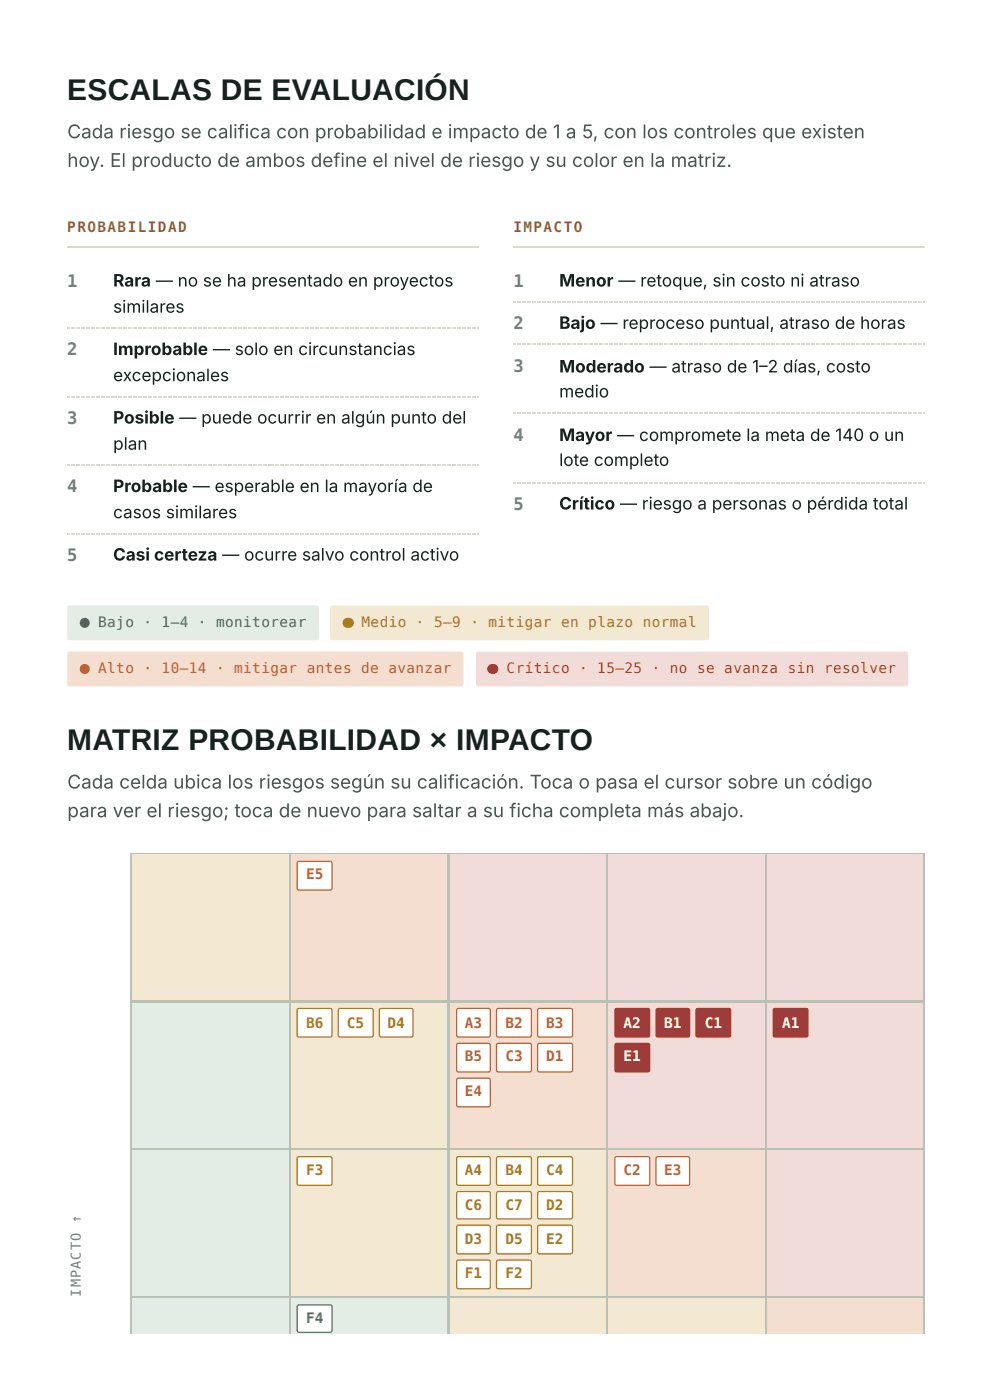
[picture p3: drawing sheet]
<svg xmlns="http://www.w3.org/2000/svg" width="210mm" height="297mm" viewBox="0 0 210 297" stroke-linecap="round" stroke-linejoin="round" font-family="sans-serif">
<defs><g id="words">
<g font-size="6.3" fill="#17211f">
<text x="14.3" y="21.2">ESCALAS DE EVALUACIÓN</text>
<text x="14.3" y="159.3">MATRIZ PROBABILIDAD × IMPACTO</text>
</g>
<g font-size="4" fill="#495650">
<text x="14.3" y="29.4">Cada riesgo se califica con probabilidad e impacto de 1 a 5, con los controles que existen</text>
<text x="14.3" y="35.5">hoy. El producto de ambos define el nivel de riesgo y su color en la matriz.</text>
<text x="14.3" y="167.5">Cada celda ubica los riesgos según su calificación. Toca o pasa el cursor sobre un código</text>
<text x="14.3" y="173.6">para ver el riesgo; toca de nuevo para saltar a su ficha completa más abajo.</text>
</g>
<g font-size="3.6" fill="#748079">
<text x="14.3" y="60.9">1</text>
<text x="109" y="60.9">1</text>
<text x="109" y="69.9">2</text>
<text x="14.3" y="75.4">2</text>
<text x="109" y="79.1">3</text>
<text x="14.3" y="90">3</text>
<text x="109" y="93.7">4</text>
<text x="14.3" y="104.5">4</text>
<text x="109" y="108.2">5</text>
<text x="14.3" y="119.1">5</text>
</g>
<g font-size="3.6" fill="#17211f">
<text x="24" y="60.9">Rara — no se ha presentado en proyectos</text>
<text x="118.7" y="60.9">Menor — retoque, sin costo ni atraso</text>
<text x="24" y="66.4">similares</text>
<text x="118.7" y="69.9">Bajo — reproceso puntual, atraso de horas</text>
<text x="24" y="75.4">Improbable — solo en circunstancias</text>
<text x="24" y="81">excepcionales</text>
<text x="118.7" y="79.1">Moderado — atraso de 1–2 días, costo</text>
<text x="24" y="90">Posible — puede ocurrir en algún punto del</text>
<text x="118.7" y="84.4">medio</text>
<text x="24" y="95.5">plan</text>
<text x="118.7" y="93.7">Mayor — compromete la meta de 140 o un</text>
<text x="118.7" y="99">lote completo</text>
<text x="24" y="104.5">Probable — esperable en la mayoría de</text>
<text x="24" y="110.1">casos similares</text>
<text x="118.7" y="108.2">Crítico — riesgo a personas o pérdida total</text>
<text x="24" y="119.1">Casi certeza — ocurre salvo control activo</text>
</g>
<g font-size="3" fill="#8f5f34">
<text x="14.3" y="49.2">PROBABILIDAD</text>
<text x="109" y="49.2">IMPACTO</text>
</g>
<g font-size="3" fill="#3f7d5c">
<text x="20.8" y="133.1">Bajo · 1–4 · monitorear</text>
<text x="65" y="281">F4</text>
</g>
<g font-size="3" fill="#a67c1e">
<text x="76.8" y="133.1">Medio · 5–9 · mitigar en plazo normal</text>
<text x="65" y="218.3">B6</text>
<text x="73.7" y="218.3">C5</text>
<text x="82.3" y="218.3">D4</text>
<text x="65" y="249.5">F3</text>
<text x="98.7" y="249.5">A4</text>
<text x="107.4" y="249.5">B4</text>
<text x="116" y="249.5">C4</text>
<text x="98.7" y="256.9">C6</text>
<text x="107.4" y="256.9">C7</text>
<text x="116" y="256.9">D2</text>
<text x="98.7" y="264.3">D3</text>
<text x="107.4" y="264.3">D5</text>
<text x="116" y="264.3">E2</text>
<text x="98.7" y="271.5">F1</text>
<text x="107.4" y="271.5">F2</text>
</g>
<g font-size="3" fill="#c1622a">
<text x="20.8" y="142.9">Alto · 10–14 · mitigar antes de avanzar</text>
<text x="65" y="186.8">E5</text>
<text x="98.7" y="218.3">A3</text>
<text x="107.4" y="218.3">B2</text>
<text x="116" y="218.3">B3</text>
<text x="98.7" y="225.4">B5</text>
<text x="107.4" y="225.4">C3</text>
<text x="116" y="225.4">D1</text>
<text x="98.7" y="232.8">E4</text>
<text x="132.4" y="249.5">C2</text>
<text x="141.1" y="249.5">E3</text>
</g>
<text font-size="3" fill="#9e3b3b" x="107.6" y="142.9">Crítico · 15–25 · no se avanza sin resolver</text>
<g font-size="3" fill="#fff">
<text x="132.4" y="218.3">A2</text>
<text x="141.1" y="218.3">B1</text>
<text x="149.7" y="218.3">C1</text>
<text x="166.1" y="218.3">A1</text>
<text x="132.4" y="225.4">E1</text>
</g>
<g font-size="2.9" fill="#748079">
<text x="17.2" y="259.7" transform="rotate(-90 17.2 259.7)">↑</text>
<text x="17.2" y="275.4" transform="rotate(-90 17.2 275.4)">IMPACTO</text>
</g>
</g></defs>
<path d="M14.3 52.5h87.3" fill="none" stroke="#d7dbd2" stroke-width=".26"/>
<g fill="#d7dbd2">
<path d="M14.3 69.6h.5v.3h-.5z"/>
<path d="M15.1 69.6h.2v.3h-.2z"/>
<path d="M15.6 69.6h.3v.3h-.3z"/>
<path d="M16.1 69.6h.3v.3h-.3z"/>
<path d="M16.7 69.6h.2v.3h-.2z"/>
<path d="M17.2 69.6h.3v.3h-.3z"/>
<path d="M17.7 69.6h.3v.3h-.3z"/>
<path d="M18.3 69.6h.2v.3h-.2z"/>
<path d="M18.8 69.6h.2v.3h-.2z"/>
<path d="M19.3 69.6h.3v.3h-.3z"/>
<path d="M19.8 69.6h.3v.3h-.3z"/>
<path d="M20.4 69.6h.2v.3h-.2z"/>
<path d="M20.9 69.6h.3v.3h-.3z"/>
<path d="M21.4 69.6h.3v.3h-.3z"/>
<path d="M22 69.6h.2v.3h-.2z"/>
<path d="M22.5 69.6h.3v.3h-.3z"/>
<path d="M23 69.6h.3v.3h-.3z"/>
<path d="M23.5 69.6h.3v.3h-.3z"/>
<path d="M24.1 69.6h.2v.3h-.2z"/>
<path d="M24.6 69.6h.3v.3h-.3z"/>
<path d="M25.1 69.6h.3v.3h-.3z"/>
<path d="M25.7 69.6h.2v.3h-.2z"/>
<path d="M26.2 69.6h.3v.3h-.3z"/>
<path d="M26.7 69.6h.3v.3h-.3z"/>
<path d="M27.3 69.6h.2v.3h-.2z"/>
<path d="M27.8 69.6h.2v.3h-.2z"/>
<path d="M28.3 69.6h.3v.3h-.3z"/>
<path d="M28.8 69.6h.3v.3h-.3z"/>
<path d="M29.4 69.6h.2v.3h-.2z"/>
<path d="M29.9 69.6h.3v.3h-.3z"/>
<path d="M30.4 69.6h.3v.3h-.3z"/>
<path d="M31 69.6h.2v.3h-.2z"/>
<path d="M31.5 69.6h.2v.3h-.2z"/>
<path d="M32 69.6h.3v.3h-.3z"/>
<path d="M32.5 69.6h.3v.3h-.3z"/>
<path d="M33.1 69.6h.2v.3h-.2z"/>
<path d="M33.6 69.6h.3v.3h-.3z"/>
<path d="M34.1 69.6h.3v.3h-.3z"/>
<path d="M34.7 69.6h.2v.3h-.2z"/>
<path d="M35.2 69.6h.3v.3h-.3z"/>
<path d="M35.7 69.6h.3v.3h-.3z"/>
<path d="M36.2 69.6h.3v.3h-.3z"/>
<path d="M36.8 69.6h.2v.3h-.2z"/>
<path d="M37.3 69.6h.3v.3h-.3z"/>
<path d="M37.8 69.6h.3v.3h-.3z"/>
<path d="M38.4 69.6h.2v.3h-.2z"/>
<path d="M38.9 69.6h.3v.3h-.3z"/>
<path d="M39.4 69.6h.3v.3h-.3z"/>
<path d="M40 69.6h.2v.3h-.2z"/>
<path d="M40.5 69.6h.2v.3h-.2z"/>
<path d="M41 69.6h.3v.3h-.3z"/>
<path d="M41.5 69.6h.3v.3h-.3z"/>
<path d="M42.1 69.6h.2v.3h-.2z"/>
<path d="M42.6 69.6h.3v.3h-.3z"/>
<path d="M43.1 69.6h.3v.3h-.3z"/>
<path d="M43.7 69.6h.2v.3h-.2z"/>
<path d="M44.2 69.6h.2v.3h-.2z"/>
<path d="M44.7 69.6h.3v.3h-.3z"/>
<path d="M45.2 69.6h.3v.3h-.3z"/>
<path d="M45.8 69.6h.2v.3h-.2z"/>
<path d="M46.3 69.6h.3v.3h-.3z"/>
<path d="M46.8 69.6h.3v.3h-.3z"/>
<path d="M47.4 69.6h.2v.3h-.2z"/>
<path d="M47.9 69.6h.3v.3h-.3z"/>
<path d="M48.4 69.6h.3v.3h-.3z"/>
<path d="M48.9 69.6h.3v.3h-.3z"/>
<path d="M49.5 69.6h.2v.3h-.2z"/>
<path d="M50 69.6h.3v.3h-.3z"/>
<path d="M50.5 69.6h.3v.3h-.3z"/>
<path d="M51.1 69.6h.2v.3h-.2z"/>
<path d="M51.6 69.6h.3v.3h-.3z"/>
<path d="M52.1 69.6h.3v.3h-.3z"/>
<path d="M52.7 69.6h.2v.3h-.2z"/>
<path d="M53.2 69.6h.2v.3h-.2z"/>
<path d="M53.7 69.6h.3v.3h-.3z"/>
<path d="M54.2 69.6h.3v.3h-.3z"/>
<path d="M54.8 69.6h.2v.3h-.2z"/>
<path d="M55.3 69.6h.3v.3h-.3z"/>
<path d="M55.8 69.6h.3v.3h-.3z"/>
<path d="M56.4 69.6h.2v.3h-.2z"/>
<path d="M56.9 69.6h.2v.3h-.2z"/>
<path d="M57.4 69.6h.3v.3h-.3z"/>
<path d="M57.9 69.6h.3v.3h-.3z"/>
<path d="M58.5 69.6h.2v.3h-.2z"/>
<path d="M59 69.6h.3v.3h-.3z"/>
<path d="M59.5 69.6h.3v.3h-.3z"/>
<path d="M60.1 69.6h.2v.3h-.2z"/>
<path d="M60.6 69.6h.3v.3h-.3z"/>
<path d="M61.1 69.6h.3v.3h-.3z"/>
<path d="M61.6 69.6h.3v.3h-.3z"/>
<path d="M62.2 69.6h.2v.3h-.2z"/>
<path d="M62.7 69.6h.3v.3h-.3z"/>
<path d="M63.2 69.6h.3v.3h-.3z"/>
<path d="M63.8 69.6h.2v.3h-.2z"/>
<path d="M64.3 69.6h.3v.3h-.3z"/>
<path d="M64.8 69.6h.3v.3h-.3z"/>
<path d="M65.4 69.6h.2v.3h-.2z"/>
<path d="M65.9 69.6h.2v.3h-.2z"/>
<path d="M66.4 69.6h.3v.3h-.3z"/>
<path d="M66.9 69.6h.3v.3h-.3z"/>
<path d="M67.5 69.6h.2v.3h-.2z"/>
<path d="M68 69.6h.3v.3h-.3z"/>
<path d="M68.5 69.6h.3v.3h-.3z"/>
<path d="M69.1 69.6h.2v.3h-.2z"/>
<path d="M69.6 69.6h.2v.3h-.2z"/>
<path d="M70.1 69.6h.3v.3h-.3z"/>
<path d="M70.6 69.6h.3v.3h-.3z"/>
<path d="M71.2 69.6h.2v.3h-.2z"/>
<path d="M71.7 69.6h.3v.3h-.3z"/>
<path d="M72.2 69.6h.3v.3h-.3z"/>
<path d="M72.8 69.6h.2v.3h-.2z"/>
<path d="M73.3 69.6h.3v.3h-.3z"/>
<path d="M73.8 69.6h.3v.3h-.3z"/>
<path d="M74.3 69.6h.3v.3h-.3z"/>
<path d="M74.9 69.6h.2v.3h-.2z"/>
<path d="M75.4 69.6h.3v.3h-.3z"/>
<path d="M75.9 69.6h.3v.3h-.3z"/>
<path d="M76.5 69.6h.2v.3h-.2z"/>
<path d="M77 69.6h.3v.3h-.3z"/>
<path d="M77.5 69.6h.3v.3h-.3z"/>
<path d="M78.1 69.6h.2v.3h-.2z"/>
<path d="M78.6 69.6h.2v.3h-.2z"/>
<path d="M79.1 69.6h.3v.3h-.3z"/>
<path d="M79.6 69.6h.3v.3h-.3z"/>
<path d="M80.2 69.6h.2v.3h-.2z"/>
<path d="M80.7 69.6h.3v.3h-.3z"/>
<path d="M81.2 69.6h.3v.3h-.3z"/>
<path d="M81.8 69.6h.2v.3h-.2z"/>
<path d="M82.3 69.6h.2v.3h-.2z"/>
<path d="M82.8 69.6h.3v.3h-.3z"/>
<path d="M83.3 69.6h.3v.3h-.3z"/>
<path d="M83.9 69.6h.2v.3h-.2z"/>
<path d="M84.4 69.6h.3v.3h-.3z"/>
<path d="M84.9 69.6h.3v.3h-.3z"/>
<path d="M85.5 69.6h.2v.3h-.2z"/>
<path d="M86 69.6h.3v.3h-.3z"/>
<path d="M86.5 69.6h.3v.3h-.3z"/>
<path d="M87 69.6h.3v.3h-.3z"/>
<path d="M87.6 69.6h.2v.3h-.2z"/>
<path d="M88.1 69.6h.3v.3h-.3z"/>
<path d="M88.6 69.6h.3v.3h-.3z"/>
<path d="M89.2 69.6h.2v.3h-.2z"/>
<path d="M89.7 69.6h.3v.3h-.3z"/>
<path d="M90.2 69.6h.3v.3h-.3z"/>
<path d="M90.8 69.6h.2v.3h-.2z"/>
<path d="M91.3 69.6h.2v.3h-.2z"/>
<path d="M91.8 69.6h.3v.3h-.3z"/>
<path d="M92.3 69.6h.3v.3h-.3z"/>
<path d="M92.9 69.6h.2v.3h-.2z"/>
<path d="M93.4 69.6h.3v.3h-.3z"/>
<path d="M93.9 69.6h.3v.3h-.3z"/>
<path d="M94.5 69.6h.2v.3h-.2z"/>
<path d="M95 69.6h.2v.3h-.2z"/>
<path d="M95.5 69.6h.3v.3h-.3z"/>
<path d="M96 69.6h.3v.3h-.3z"/>
<path d="M96.6 69.6h.2v.3h-.2z"/>
<path d="M97.1 69.6h.3v.3h-.3z"/>
<path d="M97.6 69.6h.3v.3h-.3z"/>
<path d="M98.2 69.6h.2v.3h-.2z"/>
<path d="M98.7 69.6h.3v.3h-.3z"/>
<path d="M99.2 69.6h.3v.3h-.3z"/>
<path d="M99.7 69.6h.3v.3h-.3z"/>
<path d="M100.3 69.6h.2v.3h-.2z"/>
<path d="M100.8 69.6h.3v.3h-.3z"/>
<path d="M101.3 69.6h.3v.3h-.3z"/>
<path d="M14.3 84.1h.5v.3h-.5z"/>
<path d="M15.1 84.1h.2v.3h-.2z"/>
<path d="M15.6 84.1h.3v.3h-.3z"/>
<path d="M16.1 84.1h.3v.3h-.3z"/>
<path d="M16.7 84.1h.2v.3h-.2z"/>
<path d="M17.2 84.1h.3v.3h-.3z"/>
<path d="M17.7 84.1h.3v.3h-.3z"/>
<path d="M18.3 84.1h.2v.3h-.2z"/>
<path d="M18.8 84.1h.2v.3h-.2z"/>
<path d="M19.3 84.1h.3v.3h-.3z"/>
<path d="M19.8 84.1h.3v.3h-.3z"/>
<path d="M20.4 84.1h.2v.3h-.2z"/>
<path d="M20.9 84.1h.3v.3h-.3z"/>
<path d="M21.4 84.1h.3v.3h-.3z"/>
<path d="M22 84.1h.2v.3h-.2z"/>
<path d="M22.5 84.1h.3v.3h-.3z"/>
<path d="M23 84.1h.3v.3h-.3z"/>
<path d="M23.5 84.1h.3v.3h-.3z"/>
<path d="M24.1 84.1h.2v.3h-.2z"/>
<path d="M24.6 84.1h.3v.3h-.3z"/>
<path d="M25.1 84.1h.3v.3h-.3z"/>
<path d="M25.7 84.1h.2v.3h-.2z"/>
<path d="M26.2 84.1h.3v.3h-.3z"/>
<path d="M26.7 84.1h.3v.3h-.3z"/>
<path d="M27.3 84.1h.2v.3h-.2z"/>
<path d="M27.8 84.1h.2v.3h-.2z"/>
<path d="M28.3 84.1h.3v.3h-.3z"/>
<path d="M28.8 84.1h.3v.3h-.3z"/>
<path d="M29.4 84.1h.2v.3h-.2z"/>
<path d="M29.9 84.1h.3v.3h-.3z"/>
<path d="M30.4 84.1h.3v.3h-.3z"/>
<path d="M31 84.1h.2v.3h-.2z"/>
<path d="M31.5 84.1h.2v.3h-.2z"/>
<path d="M32 84.1h.3v.3h-.3z"/>
<path d="M32.5 84.1h.3v.3h-.3z"/>
<path d="M33.1 84.1h.2v.3h-.2z"/>
<path d="M33.6 84.1h.3v.3h-.3z"/>
<path d="M34.1 84.1h.3v.3h-.3z"/>
<path d="M34.7 84.1h.2v.3h-.2z"/>
<path d="M35.2 84.1h.3v.3h-.3z"/>
<path d="M35.7 84.1h.3v.3h-.3z"/>
<path d="M36.2 84.1h.3v.3h-.3z"/>
<path d="M36.8 84.1h.2v.3h-.2z"/>
<path d="M37.3 84.1h.3v.3h-.3z"/>
<path d="M37.8 84.1h.3v.3h-.3z"/>
<path d="M38.4 84.1h.2v.3h-.2z"/>
<path d="M38.9 84.1h.3v.3h-.3z"/>
<path d="M39.4 84.1h.3v.3h-.3z"/>
<path d="M40 84.1h.2v.3h-.2z"/>
<path d="M40.5 84.1h.2v.3h-.2z"/>
<path d="M41 84.1h.3v.3h-.3z"/>
<path d="M41.5 84.1h.3v.3h-.3z"/>
<path d="M42.1 84.1h.2v.3h-.2z"/>
<path d="M42.6 84.1h.3v.3h-.3z"/>
<path d="M43.1 84.1h.3v.3h-.3z"/>
<path d="M43.7 84.1h.2v.3h-.2z"/>
<path d="M44.2 84.1h.2v.3h-.2z"/>
<path d="M44.7 84.1h.3v.3h-.3z"/>
<path d="M45.2 84.1h.3v.3h-.3z"/>
<path d="M45.8 84.1h.2v.3h-.2z"/>
<path d="M46.3 84.1h.3v.3h-.3z"/>
<path d="M46.8 84.1h.3v.3h-.3z"/>
<path d="M47.4 84.1h.2v.3h-.2z"/>
<path d="M47.9 84.1h.3v.3h-.3z"/>
<path d="M48.4 84.1h.3v.3h-.3z"/>
<path d="M48.9 84.1h.3v.3h-.3z"/>
<path d="M49.5 84.1h.2v.3h-.2z"/>
<path d="M50 84.1h.3v.3h-.3z"/>
<path d="M50.5 84.1h.3v.3h-.3z"/>
<path d="M51.1 84.1h.2v.3h-.2z"/>
<path d="M51.6 84.1h.3v.3h-.3z"/>
<path d="M52.1 84.1h.3v.3h-.3z"/>
<path d="M52.7 84.1h.2v.3h-.2z"/>
<path d="M53.2 84.1h.2v.3h-.2z"/>
<path d="M53.7 84.1h.3v.3h-.3z"/>
<path d="M54.2 84.1h.3v.3h-.3z"/>
<path d="M54.8 84.1h.2v.3h-.2z"/>
<path d="M55.3 84.1h.3v.3h-.3z"/>
<path d="M55.8 84.1h.3v.3h-.3z"/>
<path d="M56.4 84.1h.2v.3h-.2z"/>
<path d="M56.9 84.1h.2v.3h-.2z"/>
<path d="M57.4 84.1h.3v.3h-.3z"/>
<path d="M57.9 84.1h.3v.3h-.3z"/>
<path d="M58.5 84.1h.2v.3h-.2z"/>
<path d="M59 84.1h.3v.3h-.3z"/>
<path d="M59.5 84.1h.3v.3h-.3z"/>
<path d="M60.1 84.1h.2v.3h-.2z"/>
<path d="M60.6 84.1h.3v.3h-.3z"/>
<path d="M61.1 84.1h.3v.3h-.3z"/>
<path d="M61.6 84.1h.3v.3h-.3z"/>
<path d="M62.2 84.1h.2v.3h-.2z"/>
<path d="M62.7 84.1h.3v.3h-.3z"/>
<path d="M63.2 84.1h.3v.3h-.3z"/>
<path d="M63.8 84.1h.2v.3h-.2z"/>
<path d="M64.3 84.1h.3v.3h-.3z"/>
<path d="M64.8 84.1h.3v.3h-.3z"/>
<path d="M65.4 84.1h.2v.3h-.2z"/>
<path d="M65.9 84.1h.2v.3h-.2z"/>
<path d="M66.4 84.1h.3v.3h-.3z"/>
<path d="M66.9 84.1h.3v.3h-.3z"/>
<path d="M67.5 84.1h.2v.3h-.2z"/>
<path d="M68 84.1h.3v.3h-.3z"/>
<path d="M68.5 84.1h.3v.3h-.3z"/>
<path d="M69.1 84.1h.2v.3h-.2z"/>
<path d="M69.6 84.1h.2v.3h-.2z"/>
<path d="M70.1 84.1h.3v.3h-.3z"/>
<path d="M70.6 84.1h.3v.3h-.3z"/>
<path d="M71.2 84.1h.2v.3h-.2z"/>
<path d="M71.7 84.1h.3v.3h-.3z"/>
<path d="M72.2 84.1h.3v.3h-.3z"/>
<path d="M72.8 84.1h.2v.3h-.2z"/>
<path d="M73.3 84.1h.3v.3h-.3z"/>
<path d="M73.8 84.1h.3v.3h-.3z"/>
<path d="M74.3 84.1h.3v.3h-.3z"/>
<path d="M74.9 84.1h.2v.3h-.2z"/>
<path d="M75.4 84.1h.3v.3h-.3z"/>
<path d="M75.9 84.1h.3v.3h-.3z"/>
<path d="M76.5 84.1h.2v.3h-.2z"/>
<path d="M77 84.1h.3v.3h-.3z"/>
<path d="M77.5 84.1h.3v.3h-.3z"/>
<path d="M78.1 84.1h.2v.3h-.2z"/>
<path d="M78.6 84.1h.2v.3h-.2z"/>
<path d="M79.1 84.1h.3v.3h-.3z"/>
<path d="M79.6 84.1h.3v.3h-.3z"/>
<path d="M80.2 84.1h.2v.3h-.2z"/>
<path d="M80.7 84.1h.3v.3h-.3z"/>
<path d="M81.2 84.1h.3v.3h-.3z"/>
<path d="M81.8 84.1h.2v.3h-.2z"/>
<path d="M82.3 84.1h.2v.3h-.2z"/>
<path d="M82.8 84.1h.3v.3h-.3z"/>
<path d="M83.3 84.1h.3v.3h-.3z"/>
<path d="M83.9 84.1h.2v.3h-.2z"/>
<path d="M84.4 84.1h.3v.3h-.3z"/>
<path d="M84.9 84.1h.3v.3h-.3z"/>
<path d="M85.5 84.1h.2v.3h-.2z"/>
<path d="M86 84.1h.3v.3h-.3z"/>
<path d="M86.5 84.1h.3v.3h-.3z"/>
<path d="M87 84.1h.3v.3h-.3z"/>
<path d="M87.6 84.1h.2v.3h-.2z"/>
<path d="M88.1 84.1h.3v.3h-.3z"/>
<path d="M88.6 84.1h.3v.3h-.3z"/>
<path d="M89.2 84.1h.2v.3h-.2z"/>
<path d="M89.7 84.1h.3v.3h-.3z"/>
<path d="M90.2 84.1h.3v.3h-.3z"/>
<path d="M90.8 84.1h.2v.3h-.2z"/>
<path d="M91.3 84.1h.2v.3h-.2z"/>
<path d="M91.8 84.1h.3v.3h-.3z"/>
<path d="M92.3 84.1h.3v.3h-.3z"/>
<path d="M92.9 84.1h.2v.3h-.2z"/>
<path d="M93.4 84.1h.3v.3h-.3z"/>
<path d="M93.9 84.1h.3v.3h-.3z"/>
<path d="M94.5 84.1h.2v.3h-.2z"/>
<path d="M95 84.1h.2v.3h-.2z"/>
<path d="M95.5 84.1h.3v.3h-.3z"/>
<path d="M96 84.1h.3v.3h-.3z"/>
<path d="M96.6 84.1h.2v.3h-.2z"/>
<path d="M97.1 84.1h.3v.3h-.3z"/>
<path d="M97.6 84.1h.3v.3h-.3z"/>
<path d="M98.2 84.1h.2v.3h-.2z"/>
<path d="M98.7 84.1h.3v.3h-.3z"/>
<path d="M99.2 84.1h.3v.3h-.3z"/>
<path d="M99.7 84.1h.3v.3h-.3z"/>
<path d="M100.3 84.1h.2v.3h-.2z"/>
<path d="M100.8 84.1h.3v.3h-.3z"/>
<path d="M101.3 84.1h.3v.3h-.3z"/>
<path d="M14.3 98.7h.5v.3h-.5z"/>
<path d="M15.1 98.7h.2v.3h-.2z"/>
<path d="M15.6 98.7h.3v.3h-.3z"/>
<path d="M16.1 98.7h.3v.3h-.3z"/>
<path d="M16.7 98.7h.2v.3h-.2z"/>
<path d="M17.2 98.7h.3v.3h-.3z"/>
<path d="M17.7 98.7h.3v.3h-.3z"/>
<path d="M18.3 98.7h.2v.3h-.2z"/>
<path d="M18.8 98.7h.2v.3h-.2z"/>
<path d="M19.3 98.7h.3v.3h-.3z"/>
<path d="M19.8 98.7h.3v.3h-.3z"/>
<path d="M20.4 98.7h.2v.3h-.2z"/>
<path d="M20.9 98.7h.3v.3h-.3z"/>
<path d="M21.4 98.7h.3v.3h-.3z"/>
<path d="M22 98.7h.2v.3h-.2z"/>
<path d="M22.5 98.7h.3v.3h-.3z"/>
<path d="M23 98.7h.3v.3h-.3z"/>
<path d="M23.5 98.7h.3v.3h-.3z"/>
<path d="M24.1 98.7h.2v.3h-.2z"/>
<path d="M24.6 98.7h.3v.3h-.3z"/>
<path d="M25.1 98.7h.3v.3h-.3z"/>
<path d="M25.7 98.7h.2v.3h-.2z"/>
<path d="M26.2 98.7h.3v.3h-.3z"/>
<path d="M26.7 98.7h.3v.3h-.3z"/>
<path d="M27.3 98.7h.2v.3h-.2z"/>
<path d="M27.8 98.7h.2v.3h-.2z"/>
<path d="M28.3 98.7h.3v.3h-.3z"/>
<path d="M28.8 98.7h.3v.3h-.3z"/>
<path d="M29.4 98.7h.2v.3h-.2z"/>
<path d="M29.9 98.7h.3v.3h-.3z"/>
<path d="M30.4 98.7h.3v.3h-.3z"/>
<path d="M31 98.7h.2v.3h-.2z"/>
<path d="M31.5 98.7h.2v.3h-.2z"/>
<path d="M32 98.7h.3v.3h-.3z"/>
<path d="M32.5 98.7h.3v.3h-.3z"/>
<path d="M33.1 98.7h.2v.3h-.2z"/>
<path d="M33.6 98.7h.3v.3h-.3z"/>
<path d="M34.1 98.7h.3v.3h-.3z"/>
<path d="M34.7 98.7h.2v.3h-.2z"/>
<path d="M35.2 98.7h.3v.3h-.3z"/>
<path d="M35.7 98.7h.3v.3h-.3z"/>
<path d="M36.2 98.7h.3v.3h-.3z"/>
<path d="M36.8 98.7h.2v.3h-.2z"/>
<path d="M37.3 98.7h.3v.3h-.3z"/>
<path d="M37.8 98.7h.3v.3h-.3z"/>
<path d="M38.4 98.7h.2v.3h-.2z"/>
<path d="M38.9 98.7h.3v.3h-.3z"/>
<path d="M39.4 98.7h.3v.3h-.3z"/>
<path d="M40 98.7h.2v.3h-.2z"/>
<path d="M40.5 98.7h.2v.3h-.2z"/>
<path d="M41 98.7h.3v.3h-.3z"/>
<path d="M41.5 98.7h.3v.3h-.3z"/>
<path d="M42.1 98.7h.2v.3h-.2z"/>
<path d="M42.6 98.7h.3v.3h-.3z"/>
<path d="M43.1 98.7h.3v.3h-.3z"/>
<path d="M43.7 98.7h.2v.3h-.2z"/>
<path d="M44.2 98.7h.2v.3h-.2z"/>
<path d="M44.7 98.7h.3v.3h-.3z"/>
<path d="M45.2 98.7h.3v.3h-.3z"/>
<path d="M45.8 98.7h.2v.3h-.2z"/>
<path d="M46.3 98.7h.3v.3h-.3z"/>
<path d="M46.8 98.7h.3v.3h-.3z"/>
<path d="M47.4 98.7h.2v.3h-.2z"/>
<path d="M47.9 98.7h.3v.3h-.3z"/>
<path d="M48.4 98.7h.3v.3h-.3z"/>
<path d="M48.9 98.7h.3v.3h-.3z"/>
<path d="M49.5 98.7h.2v.3h-.2z"/>
<path d="M50 98.7h.3v.3h-.3z"/>
<path d="M50.5 98.7h.3v.3h-.3z"/>
<path d="M51.1 98.7h.2v.3h-.2z"/>
<path d="M51.6 98.7h.3v.3h-.3z"/>
<path d="M52.1 98.7h.3v.3h-.3z"/>
<path d="M52.7 98.7h.2v.3h-.2z"/>
<path d="M53.2 98.7h.2v.3h-.2z"/>
<path d="M53.7 98.7h.3v.3h-.3z"/>
<path d="M54.2 98.7h.3v.3h-.3z"/>
<path d="M54.8 98.7h.2v.3h-.2z"/>
<path d="M55.3 98.7h.3v.3h-.3z"/>
<path d="M55.8 98.7h.3v.3h-.3z"/>
<path d="M56.4 98.7h.2v.3h-.2z"/>
<path d="M56.9 98.7h.2v.3h-.2z"/>
<path d="M57.4 98.7h.3v.3h-.3z"/>
<path d="M57.9 98.7h.3v.3h-.3z"/>
<path d="M58.5 98.7h.2v.3h-.2z"/>
<path d="M59 98.7h.3v.3h-.3z"/>
<path d="M59.5 98.7h.3v.3h-.3z"/>
<path d="M60.1 98.7h.2v.3h-.2z"/>
<path d="M60.6 98.7h.3v.3h-.3z"/>
<path d="M61.1 98.7h.3v.3h-.3z"/>
<path d="M61.6 98.7h.3v.3h-.3z"/>
<path d="M62.2 98.7h.2v.3h-.2z"/>
<path d="M62.7 98.7h.3v.3h-.3z"/>
<path d="M63.2 98.7h.3v.3h-.3z"/>
<path d="M63.8 98.7h.2v.3h-.2z"/>
<path d="M64.3 98.7h.3v.3h-.3z"/>
<path d="M64.8 98.7h.3v.3h-.3z"/>
<path d="M65.4 98.7h.2v.3h-.2z"/>
<path d="M65.9 98.7h.2v.3h-.2z"/>
<path d="M66.4 98.7h.3v.3h-.3z"/>
<path d="M66.9 98.7h.3v.3h-.3z"/>
<path d="M67.5 98.7h.2v.3h-.2z"/>
<path d="M68 98.7h.3v.3h-.3z"/>
<path d="M68.5 98.7h.3v.3h-.3z"/>
<path d="M69.1 98.7h.2v.3h-.2z"/>
<path d="M69.6 98.7h.2v.3h-.2z"/>
<path d="M70.1 98.7h.3v.3h-.3z"/>
<path d="M70.6 98.7h.3v.3h-.3z"/>
<path d="M71.2 98.7h.2v.3h-.2z"/>
<path d="M71.7 98.7h.3v.3h-.3z"/>
<path d="M72.2 98.7h.3v.3h-.3z"/>
<path d="M72.8 98.7h.2v.3h-.2z"/>
<path d="M73.3 98.7h.3v.3h-.3z"/>
<path d="M73.8 98.7h.3v.3h-.3z"/>
<path d="M74.3 98.7h.3v.3h-.3z"/>
<path d="M74.9 98.7h.2v.3h-.2z"/>
<path d="M75.4 98.7h.3v.3h-.3z"/>
<path d="M75.9 98.7h.3v.3h-.3z"/>
<path d="M76.5 98.7h.2v.3h-.2z"/>
<path d="M77 98.7h.3v.3h-.3z"/>
<path d="M77.5 98.7h.3v.3h-.3z"/>
<path d="M78.1 98.7h.2v.3h-.2z"/>
<path d="M78.6 98.7h.2v.3h-.2z"/>
<path d="M79.1 98.7h.3v.3h-.3z"/>
<path d="M79.6 98.7h.3v.3h-.3z"/>
<path d="M80.2 98.7h.2v.3h-.2z"/>
<path d="M80.7 98.7h.3v.3h-.3z"/>
<path d="M81.2 98.7h.3v.3h-.3z"/>
<path d="M81.8 98.7h.2v.3h-.2z"/>
<path d="M82.3 98.7h.2v.3h-.2z"/>
<path d="M82.8 98.7h.3v.3h-.3z"/>
<path d="M83.3 98.7h.3v.3h-.3z"/>
<path d="M83.9 98.7h.2v.3h-.2z"/>
<path d="M84.4 98.7h.3v.3h-.3z"/>
<path d="M84.9 98.7h.3v.3h-.3z"/>
<path d="M85.5 98.7h.2v.3h-.2z"/>
<path d="M86 98.7h.3v.3h-.3z"/>
<path d="M86.5 98.7h.3v.3h-.3z"/>
<path d="M87 98.7h.3v.3h-.3z"/>
<path d="M87.6 98.7h.2v.3h-.2z"/>
<path d="M88.1 98.7h.3v.3h-.3z"/>
<path d="M88.6 98.7h.3v.3h-.3z"/>
<path d="M89.2 98.7h.2v.3h-.2z"/>
<path d="M89.7 98.7h.3v.3h-.3z"/>
<path d="M90.2 98.7h.3v.3h-.3z"/>
<path d="M90.8 98.7h.2v.3h-.2z"/>
<path d="M91.3 98.7h.2v.3h-.2z"/>
<path d="M91.8 98.7h.3v.3h-.3z"/>
<path d="M92.3 98.7h.3v.3h-.3z"/>
<path d="M92.9 98.7h.2v.3h-.2z"/>
<path d="M93.4 98.7h.3v.3h-.3z"/>
<path d="M93.9 98.7h.3v.3h-.3z"/>
<path d="M94.5 98.7h.2v.3h-.2z"/>
<path d="M95 98.7h.2v.3h-.2z"/>
<path d="M95.5 98.7h.3v.3h-.3z"/>
<path d="M96 98.7h.3v.3h-.3z"/>
<path d="M96.6 98.7h.2v.3h-.2z"/>
<path d="M97.1 98.7h.3v.3h-.3z"/>
<path d="M97.6 98.7h.3v.3h-.3z"/>
<path d="M98.2 98.7h.2v.3h-.2z"/>
<path d="M98.7 98.7h.3v.3h-.3z"/>
<path d="M99.2 98.7h.3v.3h-.3z"/>
<path d="M99.7 98.7h.3v.3h-.3z"/>
<path d="M100.3 98.7h.2v.3h-.2z"/>
<path d="M100.8 98.7h.3v.3h-.3z"/>
<path d="M101.3 98.7h.3v.3h-.3z"/>
<path d="M14.3 113.2h.5v.3h-.5z"/>
<path d="M15.1 113.2h.2v.3h-.2z"/>
<path d="M15.6 113.2h.3v.3h-.3z"/>
<path d="M16.1 113.2h.3v.3h-.3z"/>
<path d="M16.7 113.2h.2v.3h-.2z"/>
<path d="M17.2 113.2h.3v.3h-.3z"/>
<path d="M17.7 113.2h.3v.3h-.3z"/>
<path d="M18.3 113.2h.2v.3h-.2z"/>
<path d="M18.8 113.2h.2v.3h-.2z"/>
<path d="M19.3 113.2h.3v.3h-.3z"/>
<path d="M19.8 113.2h.3v.3h-.3z"/>
<path d="M20.4 113.2h.2v.3h-.2z"/>
<path d="M20.9 113.2h.3v.3h-.3z"/>
<path d="M21.4 113.2h.3v.3h-.3z"/>
<path d="M22 113.2h.2v.3h-.2z"/>
<path d="M22.5 113.2h.3v.3h-.3z"/>
<path d="M23 113.2h.3v.3h-.3z"/>
<path d="M23.5 113.2h.3v.3h-.3z"/>
<path d="M24.1 113.2h.2v.3h-.2z"/>
<path d="M24.6 113.2h.3v.3h-.3z"/>
<path d="M25.1 113.2h.3v.3h-.3z"/>
<path d="M25.7 113.2h.2v.3h-.2z"/>
<path d="M26.2 113.2h.3v.3h-.3z"/>
<path d="M26.7 113.2h.3v.3h-.3z"/>
<path d="M27.3 113.2h.2v.3h-.2z"/>
<path d="M27.8 113.2h.2v.3h-.2z"/>
<path d="M28.3 113.2h.3v.3h-.3z"/>
<path d="M28.8 113.2h.3v.3h-.3z"/>
<path d="M29.4 113.2h.2v.3h-.2z"/>
<path d="M29.9 113.2h.3v.3h-.3z"/>
<path d="M30.4 113.2h.3v.3h-.3z"/>
<path d="M31 113.2h.2v.3h-.2z"/>
<path d="M31.5 113.2h.2v.3h-.2z"/>
<path d="M32 113.2h.3v.3h-.3z"/>
<path d="M32.5 113.2h.3v.3h-.3z"/>
<path d="M33.1 113.2h.2v.3h-.2z"/>
<path d="M33.6 113.2h.3v.3h-.3z"/>
<path d="M34.1 113.2h.3v.3h-.3z"/>
<path d="M34.7 113.2h.2v.3h-.2z"/>
<path d="M35.2 113.2h.3v.3h-.3z"/>
<path d="M35.7 113.2h.3v.3h-.3z"/>
<path d="M36.2 113.2h.3v.3h-.3z"/>
<path d="M36.8 113.2h.2v.3h-.2z"/>
<path d="M37.3 113.2h.3v.3h-.3z"/>
<path d="M37.8 113.2h.3v.3h-.3z"/>
<path d="M38.4 113.2h.2v.3h-.2z"/>
<path d="M38.9 113.2h.3v.3h-.3z"/>
<path d="M39.4 113.2h.3v.3h-.3z"/>
<path d="M40 113.2h.2v.3h-.2z"/>
<path d="M40.5 113.2h.2v.3h-.2z"/>
<path d="M41 113.2h.3v.3h-.3z"/>
<path d="M41.5 113.2h.3v.3h-.3z"/>
<path d="M42.1 113.2h.2v.3h-.2z"/>
<path d="M42.6 113.2h.3v.3h-.3z"/>
<path d="M43.1 113.2h.3v.3h-.3z"/>
<path d="M43.7 113.2h.2v.3h-.2z"/>
<path d="M44.2 113.2h.2v.3h-.2z"/>
<path d="M44.7 113.2h.3v.3h-.3z"/>
<path d="M45.2 113.2h.3v.3h-.3z"/>
<path d="M45.8 113.2h.2v.3h-.2z"/>
<path d="M46.3 113.2h.3v.3h-.3z"/>
<path d="M46.8 113.2h.3v.3h-.3z"/>
<path d="M47.4 113.2h.2v.3h-.2z"/>
<path d="M47.9 113.2h.3v.3h-.3z"/>
<path d="M48.4 113.2h.3v.3h-.3z"/>
<path d="M48.9 113.2h.3v.3h-.3z"/>
<path d="M49.5 113.2h.2v.3h-.2z"/>
<path d="M50 113.2h.3v.3h-.3z"/>
<path d="M50.5 113.2h.3v.3h-.3z"/>
<path d="M51.1 113.2h.2v.3h-.2z"/>
<path d="M51.6 113.2h.3v.3h-.3z"/>
<path d="M52.1 113.2h.3v.3h-.3z"/>
<path d="M52.7 113.2h.2v.3h-.2z"/>
<path d="M53.2 113.2h.2v.3h-.2z"/>
<path d="M53.7 113.2h.3v.3h-.3z"/>
<path d="M54.2 113.2h.3v.3h-.3z"/>
<path d="M54.8 113.2h.2v.3h-.2z"/>
<path d="M55.3 113.2h.3v.3h-.3z"/>
<path d="M55.8 113.2h.3v.3h-.3z"/>
<path d="M56.4 113.2h.2v.3h-.2z"/>
<path d="M56.9 113.2h.2v.3h-.2z"/>
<path d="M57.4 113.2h.3v.3h-.3z"/>
<path d="M57.9 113.2h.3v.3h-.3z"/>
<path d="M58.5 113.2h.2v.3h-.2z"/>
<path d="M59 113.2h.3v.3h-.3z"/>
<path d="M59.5 113.2h.3v.3h-.3z"/>
<path d="M60.1 113.2h.2v.3h-.2z"/>
<path d="M60.6 113.2h.3v.3h-.3z"/>
<path d="M61.1 113.2h.3v.3h-.3z"/>
<path d="M61.6 113.2h.3v.3h-.3z"/>
<path d="M62.2 113.2h.2v.3h-.2z"/>
<path d="M62.7 113.2h.3v.3h-.3z"/>
<path d="M63.2 113.2h.3v.3h-.3z"/>
<path d="M63.8 113.2h.2v.3h-.2z"/>
<path d="M64.3 113.2h.3v.3h-.3z"/>
<path d="M64.8 113.2h.3v.3h-.3z"/>
<path d="M65.4 113.2h.2v.3h-.2z"/>
<path d="M65.9 113.2h.2v.3h-.2z"/>
<path d="M66.4 113.2h.3v.3h-.3z"/>
<path d="M66.9 113.2h.3v.3h-.3z"/>
<path d="M67.5 113.2h.2v.3h-.2z"/>
<path d="M68 113.2h.3v.3h-.3z"/>
<path d="M68.5 113.2h.3v.3h-.3z"/>
<path d="M69.1 113.2h.2v.3h-.2z"/>
<path d="M69.6 113.2h.2v.3h-.2z"/>
<path d="M70.1 113.2h.3v.3h-.3z"/>
<path d="M70.6 113.2h.3v.3h-.3z"/>
<path d="M71.2 113.2h.2v.3h-.2z"/>
<path d="M71.7 113.2h.3v.3h-.3z"/>
<path d="M72.2 113.2h.3v.3h-.3z"/>
<path d="M72.8 113.2h.2v.3h-.2z"/>
<path d="M73.3 113.2h.3v.3h-.3z"/>
<path d="M73.8 113.2h.3v.3h-.3z"/>
<path d="M74.3 113.2h.3v.3h-.3z"/>
<path d="M74.9 113.2h.2v.3h-.2z"/>
<path d="M75.4 113.2h.3v.3h-.3z"/>
<path d="M75.9 113.2h.3v.3h-.3z"/>
<path d="M76.5 113.2h.2v.3h-.2z"/>
<path d="M77 113.2h.3v.3h-.3z"/>
<path d="M77.5 113.2h.3v.3h-.3z"/>
<path d="M78.1 113.2h.2v.3h-.2z"/>
<path d="M78.6 113.2h.2v.3h-.2z"/>
<path d="M79.1 113.2h.3v.3h-.3z"/>
<path d="M79.6 113.2h.3v.3h-.3z"/>
<path d="M80.2 113.2h.2v.3h-.2z"/>
<path d="M80.7 113.2h.3v.3h-.3z"/>
<path d="M81.2 113.2h.3v.3h-.3z"/>
<path d="M81.8 113.2h.2v.3h-.2z"/>
<path d="M82.3 113.2h.2v.3h-.2z"/>
<path d="M82.8 113.2h.3v.3h-.3z"/>
<path d="M83.3 113.2h.3v.3h-.3z"/>
<path d="M83.9 113.2h.2v.3h-.2z"/>
<path d="M84.4 113.2h.3v.3h-.3z"/>
<path d="M84.9 113.2h.3v.3h-.3z"/>
<path d="M85.5 113.2h.2v.3h-.2z"/>
<path d="M86 113.2h.3v.3h-.3z"/>
<path d="M86.5 113.2h.3v.3h-.3z"/>
<path d="M87 113.2h.3v.3h-.3z"/>
<path d="M87.6 113.2h.2v.3h-.2z"/>
<path d="M88.1 113.2h.3v.3h-.3z"/>
<path d="M88.6 113.2h.3v.3h-.3z"/>
<path d="M89.2 113.2h.2v.3h-.2z"/>
<path d="M89.7 113.2h.3v.3h-.3z"/>
<path d="M90.2 113.2h.3v.3h-.3z"/>
<path d="M90.8 113.2h.2v.3h-.2z"/>
<path d="M91.3 113.2h.2v.3h-.2z"/>
<path d="M91.8 113.2h.3v.3h-.3z"/>
<path d="M92.3 113.2h.3v.3h-.3z"/>
<path d="M92.9 113.2h.2v.3h-.2z"/>
<path d="M93.4 113.2h.3v.3h-.3z"/>
<path d="M93.9 113.2h.3v.3h-.3z"/>
<path d="M94.5 113.2h.2v.3h-.2z"/>
<path d="M95 113.2h.2v.3h-.2z"/>
<path d="M95.5 113.2h.3v.3h-.3z"/>
<path d="M96 113.2h.3v.3h-.3z"/>
<path d="M96.6 113.2h.2v.3h-.2z"/>
<path d="M97.1 113.2h.3v.3h-.3z"/>
<path d="M97.6 113.2h.3v.3h-.3z"/>
<path d="M98.2 113.2h.2v.3h-.2z"/>
<path d="M98.7 113.2h.3v.3h-.3z"/>
<path d="M99.2 113.2h.3v.3h-.3z"/>
<path d="M99.7 113.2h.3v.3h-.3z"/>
<path d="M100.3 113.2h.2v.3h-.2z"/>
<path d="M100.8 113.2h.3v.3h-.3z"/>
<path d="M101.3 113.2h.3v.3h-.3z"/>
</g>
<path d="M109 52.5h87.3" fill="none" stroke="#d7dbd2" stroke-width=".26"/>
<g fill="#d7dbd2">
<path d="M109 64h.5v.3h-.5z"/>
<path d="M109.8 64h.3v.3h-.3z"/>
<path d="M110.3 64h.3v.3h-.3z"/>
<path d="M110.9 64h.2v.3h-.2z"/>
<path d="M111.4 64h.3v.3h-.3z"/>
<path d="M111.9 64h.3v.3h-.3z"/>
<path d="M112.4 64h.3v.3h-.3z"/>
<path d="M113 64h.2v.3h-.2z"/>
<path d="M113.5 64h.3v.3h-.3z"/>
<path d="M114 64h.3v.3h-.3z"/>
<path d="M114.6 64h.2v.3h-.2z"/>
<path d="M115.1 64h.3v.3h-.3z"/>
<path d="M115.6 64h.3v.3h-.3z"/>
<path d="M116.2 64h.2v.3h-.2z"/>
<path d="M116.7 64h.2v.3h-.2z"/>
<path d="M117.2 64h.3v.3h-.3z"/>
<path d="M117.7 64h.3v.3h-.3z"/>
<path d="M118.3 64h.2v.3h-.2z"/>
<path d="M118.8 64h.3v.3h-.3z"/>
<path d="M119.3 64h.3v.3h-.3z"/>
<path d="M119.9 64h.2v.3h-.2z"/>
<path d="M120.4 64h.2v.3h-.2z"/>
<path d="M120.9 64h.3v.3h-.3z"/>
<path d="M121.4 64h.3v.3h-.3z"/>
<path d="M122 64h.2v.3h-.2z"/>
<path d="M122.5 64h.3v.3h-.3z"/>
<path d="M123 64h.3v.3h-.3z"/>
<path d="M123.6 64h.2v.3h-.2z"/>
<path d="M124.1 64h.3v.3h-.3z"/>
<path d="M124.6 64h.3v.3h-.3z"/>
<path d="M125.1 64h.3v.3h-.3z"/>
<path d="M125.7 64h.2v.3h-.2z"/>
<path d="M126.2 64h.3v.3h-.3z"/>
<path d="M126.7 64h.3v.3h-.3z"/>
<path d="M127.3 64h.2v.3h-.2z"/>
<path d="M127.8 64h.3v.3h-.3z"/>
<path d="M128.3 64h.3v.3h-.3z"/>
<path d="M128.9 64h.2v.3h-.2z"/>
<path d="M129.4 64h.2v.3h-.2z"/>
<path d="M129.9 64h.3v.3h-.3z"/>
<path d="M130.4 64h.3v.3h-.3z"/>
<path d="M131 64h.2v.3h-.2z"/>
<path d="M131.5 64h.3v.3h-.3z"/>
<path d="M132 64h.3v.3h-.3z"/>
<path d="M132.6 64h.2v.3h-.2z"/>
<path d="M133.1 64h.2v.3h-.2z"/>
<path d="M133.6 64h.3v.3h-.3z"/>
<path d="M134.1 64h.3v.3h-.3z"/>
<path d="M134.7 64h.2v.3h-.2z"/>
<path d="M135.2 64h.3v.3h-.3z"/>
<path d="M135.7 64h.3v.3h-.3z"/>
<path d="M136.3 64h.2v.3h-.2z"/>
<path d="M136.8 64h.3v.3h-.3z"/>
<path d="M137.3 64h.3v.3h-.3z"/>
<path d="M137.8 64h.3v.3h-.3z"/>
<path d="M138.4 64h.2v.3h-.2z"/>
<path d="M138.9 64h.3v.3h-.3z"/>
<path d="M139.4 64h.3v.3h-.3z"/>
<path d="M140 64h.2v.3h-.2z"/>
<path d="M140.5 64h.3v.3h-.3z"/>
<path d="M141 64h.3v.3h-.3z"/>
<path d="M141.6 64h.2v.3h-.2z"/>
<path d="M142.1 64h.2v.3h-.2z"/>
<path d="M142.6 64h.3v.3h-.3z"/>
<path d="M143.1 64h.3v.3h-.3z"/>
<path d="M143.7 64h.2v.3h-.2z"/>
<path d="M144.2 64h.3v.3h-.3z"/>
<path d="M144.7 64h.3v.3h-.3z"/>
<path d="M145.3 64h.2v.3h-.2z"/>
<path d="M145.8 64h.2v.3h-.2z"/>
<path d="M146.3 64h.3v.3h-.3z"/>
<path d="M146.8 64h.3v.3h-.3z"/>
<path d="M147.4 64h.2v.3h-.2z"/>
<path d="M147.9 64h.3v.3h-.3z"/>
<path d="M148.4 64h.3v.3h-.3z"/>
<path d="M149 64h.2v.3h-.2z"/>
<path d="M149.5 64h.3v.3h-.3z"/>
<path d="M150 64h.3v.3h-.3z"/>
<path d="M150.5 64h.3v.3h-.3z"/>
<path d="M151.1 64h.2v.3h-.2z"/>
<path d="M151.6 64h.3v.3h-.3z"/>
<path d="M152.1 64h.3v.3h-.3z"/>
<path d="M152.7 64h.2v.3h-.2z"/>
<path d="M153.2 64h.3v.3h-.3z"/>
<path d="M153.7 64h.3v.3h-.3z"/>
<path d="M154.3 64h.2v.3h-.2z"/>
<path d="M154.8 64h.2v.3h-.2z"/>
<path d="M155.3 64h.3v.3h-.3z"/>
<path d="M155.8 64h.3v.3h-.3z"/>
<path d="M156.4 64h.2v.3h-.2z"/>
<path d="M156.9 64h.3v.3h-.3z"/>
<path d="M157.4 64h.3v.3h-.3z"/>
<path d="M158 64h.2v.3h-.2z"/>
<path d="M158.5 64h.2v.3h-.2z"/>
<path d="M159 64h.3v.3h-.3z"/>
<path d="M159.5 64h.3v.3h-.3z"/>
<path d="M160.1 64h.2v.3h-.2z"/>
<path d="M160.6 64h.3v.3h-.3z"/>
<path d="M161.1 64h.3v.3h-.3z"/>
<path d="M161.7 64h.2v.3h-.2z"/>
<path d="M162.2 64h.3v.3h-.3z"/>
<path d="M162.7 64h.3v.3h-.3z"/>
<path d="M163.2 64h.3v.3h-.3z"/>
<path d="M163.8 64h.2v.3h-.2z"/>
<path d="M164.3 64h.3v.3h-.3z"/>
<path d="M164.8 64h.3v.3h-.3z"/>
<path d="M165.4 64h.2v.3h-.2z"/>
<path d="M165.9 64h.3v.3h-.3z"/>
<path d="M166.4 64h.3v.3h-.3z"/>
<path d="M167 64h.2v.3h-.2z"/>
<path d="M167.5 64h.2v.3h-.2z"/>
<path d="M168 64h.3v.3h-.3z"/>
<path d="M168.5 64h.3v.3h-.3z"/>
<path d="M169.1 64h.2v.3h-.2z"/>
<path d="M169.6 64h.3v.3h-.3z"/>
<path d="M170.1 64h.3v.3h-.3z"/>
<path d="M170.7 64h.2v.3h-.2z"/>
<path d="M171.2 64h.2v.3h-.2z"/>
<path d="M171.7 64h.3v.3h-.3z"/>
<path d="M172.2 64h.3v.3h-.3z"/>
<path d="M172.8 64h.2v.3h-.2z"/>
<path d="M173.3 64h.3v.3h-.3z"/>
<path d="M173.8 64h.3v.3h-.3z"/>
<path d="M174.4 64h.2v.3h-.2z"/>
<path d="M174.9 64h.3v.3h-.3z"/>
<path d="M175.4 64h.3v.3h-.3z"/>
<path d="M175.9 64h.3v.3h-.3z"/>
<path d="M176.5 64h.2v.3h-.2z"/>
<path d="M177 64h.3v.3h-.3z"/>
<path d="M177.5 64h.3v.3h-.3z"/>
<path d="M178.1 64h.2v.3h-.2z"/>
<path d="M178.6 64h.3v.3h-.3z"/>
<path d="M179.1 64h.3v.3h-.3z"/>
<path d="M179.7 64h.2v.3h-.2z"/>
<path d="M180.2 64h.2v.3h-.2z"/>
<path d="M180.7 64h.3v.3h-.3z"/>
<path d="M181.2 64h.3v.3h-.3z"/>
<path d="M181.8 64h.2v.3h-.2z"/>
<path d="M182.3 64h.3v.3h-.3z"/>
<path d="M182.8 64h.3v.3h-.3z"/>
<path d="M183.4 64h.2v.3h-.2z"/>
<path d="M183.9 64h.2v.3h-.2z"/>
<path d="M184.4 64h.3v.3h-.3z"/>
<path d="M184.9 64h.3v.3h-.3z"/>
<path d="M185.5 64h.2v.3h-.2z"/>
<path d="M186 64h.3v.3h-.3z"/>
<path d="M186.5 64h.3v.3h-.3z"/>
<path d="M187.1 64h.2v.3h-.2z"/>
<path d="M187.6 64h.3v.3h-.3z"/>
<path d="M188.1 64h.3v.3h-.3z"/>
<path d="M188.6 64h.3v.3h-.3z"/>
<path d="M189.2 64h.2v.3h-.2z"/>
<path d="M189.7 64h.3v.3h-.3z"/>
<path d="M190.2 64h.3v.3h-.3z"/>
<path d="M190.8 64h.2v.3h-.2z"/>
<path d="M191.3 64h.3v.3h-.3z"/>
<path d="M191.8 64h.3v.3h-.3z"/>
<path d="M192.4 64h.2v.3h-.2z"/>
<path d="M192.9 64h.2v.3h-.2z"/>
<path d="M193.4 64h.3v.3h-.3z"/>
<path d="M193.9 64h.3v.3h-.3z"/>
<path d="M194.5 64h.2v.3h-.2z"/>
<path d="M195 64h.3v.3h-.3z"/>
<path d="M195.5 64h.3v.3h-.3z"/>
<path d="M196.1 64h.2v.3h-.2z"/>
<path d="M109 73h.5v.3h-.5z"/>
<path d="M109.8 73h.3v.3h-.3z"/>
<path d="M110.3 73h.3v.3h-.3z"/>
<path d="M110.9 73h.2v.3h-.2z"/>
<path d="M111.4 73h.3v.3h-.3z"/>
<path d="M111.9 73h.3v.3h-.3z"/>
<path d="M112.4 73h.3v.3h-.3z"/>
<path d="M113 73h.2v.3h-.2z"/>
<path d="M113.5 73h.3v.3h-.3z"/>
<path d="M114 73h.3v.3h-.3z"/>
<path d="M114.6 73h.2v.3h-.2z"/>
<path d="M115.1 73h.3v.3h-.3z"/>
<path d="M115.6 73h.3v.3h-.3z"/>
<path d="M116.2 73h.2v.3h-.2z"/>
<path d="M116.7 73h.2v.3h-.2z"/>
<path d="M117.2 73h.3v.3h-.3z"/>
<path d="M117.7 73h.3v.3h-.3z"/>
<path d="M118.3 73h.2v.3h-.2z"/>
<path d="M118.8 73h.3v.3h-.3z"/>
<path d="M119.3 73h.3v.3h-.3z"/>
<path d="M119.9 73h.2v.3h-.2z"/>
<path d="M120.4 73h.2v.3h-.2z"/>
<path d="M120.9 73h.3v.3h-.3z"/>
<path d="M121.4 73h.3v.3h-.3z"/>
<path d="M122 73h.2v.3h-.2z"/>
<path d="M122.5 73h.3v.3h-.3z"/>
<path d="M123 73h.3v.3h-.3z"/>
<path d="M123.6 73h.2v.3h-.2z"/>
<path d="M124.1 73h.3v.3h-.3z"/>
<path d="M124.6 73h.3v.3h-.3z"/>
<path d="M125.1 73h.3v.3h-.3z"/>
<path d="M125.7 73h.2v.3h-.2z"/>
<path d="M126.2 73h.3v.3h-.3z"/>
<path d="M126.7 73h.3v.3h-.3z"/>
<path d="M127.3 73h.2v.3h-.2z"/>
<path d="M127.8 73h.3v.3h-.3z"/>
<path d="M128.3 73h.3v.3h-.3z"/>
<path d="M128.9 73h.2v.3h-.2z"/>
<path d="M129.4 73h.2v.3h-.2z"/>
<path d="M129.9 73h.3v.3h-.3z"/>
<path d="M130.4 73h.3v.3h-.3z"/>
<path d="M131 73h.2v.3h-.2z"/>
<path d="M131.5 73h.3v.3h-.3z"/>
<path d="M132 73h.3v.3h-.3z"/>
<path d="M132.6 73h.2v.3h-.2z"/>
<path d="M133.1 73h.2v.3h-.2z"/>
<path d="M133.6 73h.3v.3h-.3z"/>
<path d="M134.1 73h.3v.3h-.3z"/>
<path d="M134.7 73h.2v.3h-.2z"/>
<path d="M135.2 73h.3v.3h-.3z"/>
<path d="M135.7 73h.3v.3h-.3z"/>
<path d="M136.3 73h.2v.3h-.2z"/>
<path d="M136.8 73h.3v.3h-.3z"/>
<path d="M137.3 73h.3v.3h-.3z"/>
<path d="M137.8 73h.3v.3h-.3z"/>
<path d="M138.4 73h.2v.3h-.2z"/>
<path d="M138.9 73h.3v.3h-.3z"/>
<path d="M139.4 73h.3v.3h-.3z"/>
<path d="M140 73h.2v.3h-.2z"/>
<path d="M140.5 73h.3v.3h-.3z"/>
<path d="M141 73h.3v.3h-.3z"/>
<path d="M141.6 73h.2v.3h-.2z"/>
<path d="M142.1 73h.2v.3h-.2z"/>
<path d="M142.6 73h.3v.3h-.3z"/>
<path d="M143.1 73h.3v.3h-.3z"/>
<path d="M143.7 73h.2v.3h-.2z"/>
<path d="M144.2 73h.3v.3h-.3z"/>
<path d="M144.7 73h.3v.3h-.3z"/>
<path d="M145.3 73h.2v.3h-.2z"/>
<path d="M145.8 73h.2v.3h-.2z"/>
<path d="M146.3 73h.3v.3h-.3z"/>
<path d="M146.8 73h.3v.3h-.3z"/>
<path d="M147.4 73h.2v.3h-.2z"/>
<path d="M147.9 73h.3v.3h-.3z"/>
<path d="M148.4 73h.3v.3h-.3z"/>
<path d="M149 73h.2v.3h-.2z"/>
<path d="M149.5 73h.3v.3h-.3z"/>
<path d="M150 73h.3v.3h-.3z"/>
<path d="M150.5 73h.3v.3h-.3z"/>
<path d="M151.1 73h.2v.3h-.2z"/>
<path d="M151.6 73h.3v.3h-.3z"/>
<path d="M152.1 73h.3v.3h-.3z"/>
<path d="M152.7 73h.2v.3h-.2z"/>
<path d="M153.2 73h.3v.3h-.3z"/>
<path d="M153.7 73h.3v.3h-.3z"/>
<path d="M154.3 73h.2v.3h-.2z"/>
<path d="M154.8 73h.2v.3h-.2z"/>
<path d="M155.3 73h.3v.3h-.3z"/>
<path d="M155.8 73h.3v.3h-.3z"/>
<path d="M156.4 73h.2v.3h-.2z"/>
<path d="M156.9 73h.3v.3h-.3z"/>
<path d="M157.4 73h.3v.3h-.3z"/>
<path d="M158 73h.2v.3h-.2z"/>
<path d="M158.5 73h.2v.3h-.2z"/>
<path d="M159 73h.3v.3h-.3z"/>
<path d="M159.5 73h.3v.3h-.3z"/>
<path d="M160.1 73h.2v.3h-.2z"/>
<path d="M160.6 73h.3v.3h-.3z"/>
<path d="M161.1 73h.3v.3h-.3z"/>
<path d="M161.7 73h.2v.3h-.2z"/>
<path d="M162.2 73h.3v.3h-.3z"/>
<path d="M162.7 73h.3v.3h-.3z"/>
<path d="M163.2 73h.3v.3h-.3z"/>
<path d="M163.8 73h.2v.3h-.2z"/>
<path d="M164.3 73h.3v.3h-.3z"/>
<path d="M164.8 73h.3v.3h-.3z"/>
<path d="M165.4 73h.2v.3h-.2z"/>
<path d="M165.9 73h.3v.3h-.3z"/>
<path d="M166.4 73h.3v.3h-.3z"/>
<path d="M167 73h.2v.3h-.2z"/>
<path d="M167.5 73h.2v.3h-.2z"/>
<path d="M168 73h.3v.3h-.3z"/>
<path d="M168.5 73h.3v.3h-.3z"/>
<path d="M169.1 73h.2v.3h-.2z"/>
<path d="M169.6 73h.3v.3h-.3z"/>
<path d="M170.1 73h.3v.3h-.3z"/>
<path d="M170.7 73h.2v.3h-.2z"/>
<path d="M171.2 73h.2v.3h-.2z"/>
<path d="M171.7 73h.3v.3h-.3z"/>
<path d="M172.2 73h.3v.3h-.3z"/>
<path d="M172.8 73h.2v.3h-.2z"/>
<path d="M173.3 73h.3v.3h-.3z"/>
<path d="M173.8 73h.3v.3h-.3z"/>
<path d="M174.4 73h.2v.3h-.2z"/>
<path d="M174.9 73h.3v.3h-.3z"/>
<path d="M175.4 73h.3v.3h-.3z"/>
<path d="M175.9 73h.3v.3h-.3z"/>
<path d="M176.5 73h.2v.3h-.2z"/>
<path d="M177 73h.3v.3h-.3z"/>
<path d="M177.5 73h.3v.3h-.3z"/>
<path d="M178.1 73h.2v.3h-.2z"/>
<path d="M178.6 73h.3v.3h-.3z"/>
<path d="M179.1 73h.3v.3h-.3z"/>
<path d="M179.7 73h.2v.3h-.2z"/>
<path d="M180.2 73h.2v.3h-.2z"/>
<path d="M180.7 73h.3v.3h-.3z"/>
<path d="M181.2 73h.3v.3h-.3z"/>
<path d="M181.8 73h.2v.3h-.2z"/>
<path d="M182.3 73h.3v.3h-.3z"/>
<path d="M182.8 73h.3v.3h-.3z"/>
<path d="M183.4 73h.2v.3h-.2z"/>
<path d="M183.9 73h.2v.3h-.2z"/>
<path d="M184.4 73h.3v.3h-.3z"/>
<path d="M184.9 73h.3v.3h-.3z"/>
<path d="M185.5 73h.2v.3h-.2z"/>
<path d="M186 73h.3v.3h-.3z"/>
<path d="M186.5 73h.3v.3h-.3z"/>
<path d="M187.1 73h.2v.3h-.2z"/>
<path d="M187.6 73h.3v.3h-.3z"/>
<path d="M188.1 73h.3v.3h-.3z"/>
<path d="M188.6 73h.3v.3h-.3z"/>
<path d="M189.2 73h.2v.3h-.2z"/>
<path d="M189.7 73h.3v.3h-.3z"/>
<path d="M190.2 73h.3v.3h-.3z"/>
<path d="M190.8 73h.2v.3h-.2z"/>
<path d="M191.3 73h.3v.3h-.3z"/>
<path d="M191.8 73h.3v.3h-.3z"/>
<path d="M192.4 73h.2v.3h-.2z"/>
<path d="M192.9 73h.2v.3h-.2z"/>
<path d="M193.4 73h.3v.3h-.3z"/>
<path d="M193.9 73h.3v.3h-.3z"/>
<path d="M194.5 73h.2v.3h-.2z"/>
<path d="M195 73h.3v.3h-.3z"/>
<path d="M195.5 73h.3v.3h-.3z"/>
<path d="M196.1 73h.2v.3h-.2z"/>
<path d="M109 87.6h.5v.2h-.5z"/>
<path d="M109.8 87.6h.3v.2h-.3z"/>
<path d="M110.3 87.6h.3v.2h-.3z"/>
<path d="M110.9 87.6h.2v.2h-.2z"/>
<path d="M111.4 87.6h.3v.2h-.3z"/>
<path d="M111.9 87.6h.3v.2h-.3z"/>
<path d="M112.4 87.6h.3v.2h-.3z"/>
<path d="M113 87.6h.2v.2h-.2z"/>
<path d="M113.5 87.6h.3v.2h-.3z"/>
<path d="M114 87.6h.3v.2h-.3z"/>
<path d="M114.6 87.6h.2v.2h-.2z"/>
<path d="M115.1 87.6h.3v.2h-.3z"/>
<path d="M115.6 87.6h.3v.2h-.3z"/>
<path d="M116.2 87.6h.2v.2h-.2z"/>
<path d="M116.7 87.6h.2v.2h-.2z"/>
<path d="M117.2 87.6h.3v.2h-.3z"/>
<path d="M117.7 87.6h.3v.2h-.3z"/>
<path d="M118.3 87.6h.2v.2h-.2z"/>
<path d="M118.8 87.6h.3v.2h-.3z"/>
<path d="M119.3 87.6h.3v.2h-.3z"/>
<path d="M119.9 87.6h.2v.2h-.2z"/>
<path d="M120.4 87.6h.2v.2h-.2z"/>
<path d="M120.9 87.6h.3v.2h-.3z"/>
<path d="M121.4 87.6h.3v.2h-.3z"/>
<path d="M122 87.6h.2v.2h-.2z"/>
<path d="M122.5 87.6h.3v.2h-.3z"/>
<path d="M123 87.6h.3v.2h-.3z"/>
<path d="M123.6 87.6h.2v.2h-.2z"/>
<path d="M124.1 87.6h.3v.2h-.3z"/>
<path d="M124.6 87.6h.3v.2h-.3z"/>
<path d="M125.1 87.6h.3v.2h-.3z"/>
<path d="M125.7 87.6h.2v.2h-.2z"/>
<path d="M126.2 87.6h.3v.2h-.3z"/>
<path d="M126.7 87.6h.3v.2h-.3z"/>
<path d="M127.3 87.6h.2v.2h-.2z"/>
<path d="M127.8 87.6h.3v.2h-.3z"/>
<path d="M128.3 87.6h.3v.2h-.3z"/>
<path d="M128.9 87.6h.2v.2h-.2z"/>
<path d="M129.4 87.6h.2v.2h-.2z"/>
<path d="M129.9 87.6h.3v.2h-.3z"/>
<path d="M130.4 87.6h.3v.2h-.3z"/>
<path d="M131 87.6h.2v.2h-.2z"/>
<path d="M131.5 87.6h.3v.2h-.3z"/>
<path d="M132 87.6h.3v.2h-.3z"/>
<path d="M132.6 87.6h.2v.2h-.2z"/>
<path d="M133.1 87.6h.2v.2h-.2z"/>
<path d="M133.6 87.6h.3v.2h-.3z"/>
<path d="M134.1 87.6h.3v.2h-.3z"/>
<path d="M134.7 87.6h.2v.2h-.2z"/>
<path d="M135.2 87.6h.3v.2h-.3z"/>
<path d="M135.7 87.6h.3v.2h-.3z"/>
<path d="M136.3 87.6h.2v.2h-.2z"/>
<path d="M136.8 87.6h.3v.2h-.3z"/>
<path d="M137.3 87.6h.3v.2h-.3z"/>
<path d="M137.8 87.6h.3v.2h-.3z"/>
<path d="M138.4 87.6h.2v.2h-.2z"/>
<path d="M138.9 87.6h.3v.2h-.3z"/>
<path d="M139.4 87.6h.3v.2h-.3z"/>
<path d="M140 87.6h.2v.2h-.2z"/>
<path d="M140.5 87.6h.3v.2h-.3z"/>
<path d="M141 87.6h.3v.2h-.3z"/>
<path d="M141.6 87.6h.2v.2h-.2z"/>
<path d="M142.1 87.6h.2v.2h-.2z"/>
<path d="M142.6 87.6h.3v.2h-.3z"/>
<path d="M143.1 87.6h.3v.2h-.3z"/>
<path d="M143.7 87.6h.2v.2h-.2z"/>
<path d="M144.2 87.6h.3v.2h-.3z"/>
<path d="M144.7 87.6h.3v.2h-.3z"/>
<path d="M145.3 87.6h.2v.2h-.2z"/>
<path d="M145.8 87.6h.2v.2h-.2z"/>
<path d="M146.3 87.6h.3v.2h-.3z"/>
<path d="M146.8 87.6h.3v.2h-.3z"/>
<path d="M147.4 87.6h.2v.2h-.2z"/>
<path d="M147.9 87.6h.3v.2h-.3z"/>
<path d="M148.4 87.6h.3v.2h-.3z"/>
<path d="M149 87.6h.2v.2h-.2z"/>
<path d="M149.5 87.6h.3v.2h-.3z"/>
<path d="M150 87.6h.3v.2h-.3z"/>
<path d="M150.5 87.6h.3v.2h-.3z"/>
<path d="M151.1 87.6h.2v.2h-.2z"/>
<path d="M151.6 87.6h.3v.2h-.3z"/>
<path d="M152.1 87.6h.3v.2h-.3z"/>
<path d="M152.7 87.6h.2v.2h-.2z"/>
<path d="M153.2 87.6h.3v.2h-.3z"/>
<path d="M153.7 87.6h.3v.2h-.3z"/>
<path d="M154.3 87.6h.2v.2h-.2z"/>
<path d="M154.8 87.6h.2v.2h-.2z"/>
<path d="M155.3 87.6h.3v.2h-.3z"/>
<path d="M155.8 87.6h.3v.2h-.3z"/>
<path d="M156.4 87.6h.2v.2h-.2z"/>
<path d="M156.9 87.6h.3v.2h-.3z"/>
<path d="M157.4 87.6h.3v.2h-.3z"/>
<path d="M158 87.6h.2v.2h-.2z"/>
<path d="M158.5 87.6h.2v.2h-.2z"/>
<path d="M159 87.6h.3v.2h-.3z"/>
<path d="M159.5 87.6h.3v.2h-.3z"/>
<path d="M160.1 87.6h.2v.2h-.2z"/>
<path d="M160.6 87.6h.3v.2h-.3z"/>
<path d="M161.1 87.6h.3v.2h-.3z"/>
<path d="M161.7 87.6h.2v.2h-.2z"/>
<path d="M162.2 87.6h.3v.2h-.3z"/>
<path d="M162.7 87.6h.3v.2h-.3z"/>
<path d="M163.2 87.6h.3v.2h-.3z"/>
<path d="M163.8 87.6h.2v.2h-.2z"/>
<path d="M164.3 87.6h.3v.2h-.3z"/>
<path d="M164.8 87.6h.3v.2h-.3z"/>
<path d="M165.4 87.6h.2v.2h-.2z"/>
<path d="M165.9 87.6h.3v.2h-.3z"/>
<path d="M166.4 87.6h.3v.2h-.3z"/>
<path d="M167 87.6h.2v.2h-.2z"/>
<path d="M167.5 87.6h.2v.2h-.2z"/>
<path d="M168 87.6h.3v.2h-.3z"/>
<path d="M168.5 87.6h.3v.2h-.3z"/>
<path d="M169.1 87.6h.2v.2h-.2z"/>
<path d="M169.6 87.6h.3v.2h-.3z"/>
<path d="M170.1 87.6h.3v.2h-.3z"/>
<path d="M170.7 87.6h.2v.2h-.2z"/>
<path d="M171.2 87.6h.2v.2h-.2z"/>
<path d="M171.7 87.6h.3v.2h-.3z"/>
<path d="M172.2 87.6h.3v.2h-.3z"/>
<path d="M172.8 87.6h.2v.2h-.2z"/>
<path d="M173.3 87.6h.3v.2h-.3z"/>
<path d="M173.8 87.6h.3v.2h-.3z"/>
<path d="M174.4 87.6h.2v.2h-.2z"/>
<path d="M174.9 87.6h.3v.2h-.3z"/>
<path d="M175.4 87.6h.3v.2h-.3z"/>
<path d="M175.9 87.6h.3v.2h-.3z"/>
<path d="M176.5 87.6h.2v.2h-.2z"/>
<path d="M177 87.6h.3v.2h-.3z"/>
<path d="M177.5 87.6h.3v.2h-.3z"/>
<path d="M178.1 87.6h.2v.2h-.2z"/>
<path d="M178.6 87.6h.3v.2h-.3z"/>
<path d="M179.1 87.6h.3v.2h-.3z"/>
<path d="M179.7 87.6h.2v.2h-.2z"/>
<path d="M180.2 87.6h.2v.2h-.2z"/>
<path d="M180.7 87.6h.3v.2h-.3z"/>
<path d="M181.2 87.6h.3v.2h-.3z"/>
<path d="M181.8 87.6h.2v.2h-.2z"/>
<path d="M182.3 87.6h.3v.2h-.3z"/>
<path d="M182.8 87.6h.3v.2h-.3z"/>
<path d="M183.4 87.6h.2v.2h-.2z"/>
<path d="M183.9 87.6h.2v.2h-.2z"/>
<path d="M184.4 87.6h.3v.2h-.3z"/>
<path d="M184.9 87.6h.3v.2h-.3z"/>
<path d="M185.5 87.6h.2v.2h-.2z"/>
<path d="M186 87.6h.3v.2h-.3z"/>
<path d="M186.5 87.6h.3v.2h-.3z"/>
<path d="M187.1 87.6h.2v.2h-.2z"/>
<path d="M187.6 87.6h.3v.2h-.3z"/>
<path d="M188.1 87.6h.3v.2h-.3z"/>
<path d="M188.6 87.6h.3v.2h-.3z"/>
<path d="M189.2 87.6h.2v.2h-.2z"/>
<path d="M189.7 87.6h.3v.2h-.3z"/>
<path d="M190.2 87.6h.3v.2h-.3z"/>
<path d="M190.8 87.6h.2v.2h-.2z"/>
<path d="M191.3 87.6h.3v.2h-.3z"/>
<path d="M191.8 87.6h.3v.2h-.3z"/>
<path d="M192.4 87.6h.2v.2h-.2z"/>
<path d="M192.9 87.6h.2v.2h-.2z"/>
<path d="M193.4 87.6h.3v.2h-.3z"/>
<path d="M193.9 87.6h.3v.2h-.3z"/>
<path d="M194.5 87.6h.2v.2h-.2z"/>
<path d="M195 87.6h.3v.2h-.3z"/>
<path d="M195.5 87.6h.3v.2h-.3z"/>
<path d="M196.1 87.6h.2v.2h-.2z"/>
<path d="M109 102.4h.5v.3h-.5z"/>
<path d="M109.8 102.4h.3v.3h-.3z"/>
<path d="M110.3 102.4h.3v.3h-.3z"/>
<path d="M110.9 102.4h.2v.3h-.2z"/>
<path d="M111.4 102.4h.3v.3h-.3z"/>
<path d="M111.9 102.4h.3v.3h-.3z"/>
<path d="M112.4 102.4h.3v.3h-.3z"/>
<path d="M113 102.4h.2v.3h-.2z"/>
<path d="M113.5 102.4h.3v.3h-.3z"/>
<path d="M114 102.4h.3v.3h-.3z"/>
<path d="M114.6 102.4h.2v.3h-.2z"/>
<path d="M115.1 102.4h.3v.3h-.3z"/>
<path d="M115.6 102.4h.3v.3h-.3z"/>
<path d="M116.2 102.4h.2v.3h-.2z"/>
<path d="M116.7 102.4h.2v.3h-.2z"/>
<path d="M117.2 102.4h.3v.3h-.3z"/>
<path d="M117.7 102.4h.3v.3h-.3z"/>
<path d="M118.3 102.4h.2v.3h-.2z"/>
<path d="M118.8 102.4h.3v.3h-.3z"/>
<path d="M119.3 102.4h.3v.3h-.3z"/>
<path d="M119.9 102.4h.2v.3h-.2z"/>
<path d="M120.4 102.4h.2v.3h-.2z"/>
<path d="M120.9 102.4h.3v.3h-.3z"/>
<path d="M121.4 102.4h.3v.3h-.3z"/>
<path d="M122 102.4h.2v.3h-.2z"/>
<path d="M122.5 102.4h.3v.3h-.3z"/>
<path d="M123 102.4h.3v.3h-.3z"/>
<path d="M123.6 102.4h.2v.3h-.2z"/>
<path d="M124.1 102.4h.3v.3h-.3z"/>
<path d="M124.6 102.4h.3v.3h-.3z"/>
<path d="M125.1 102.4h.3v.3h-.3z"/>
<path d="M125.7 102.4h.2v.3h-.2z"/>
<path d="M126.2 102.4h.3v.3h-.3z"/>
<path d="M126.7 102.4h.3v.3h-.3z"/>
<path d="M127.3 102.4h.2v.3h-.2z"/>
<path d="M127.8 102.4h.3v.3h-.3z"/>
<path d="M128.3 102.4h.3v.3h-.3z"/>
<path d="M128.9 102.4h.2v.3h-.2z"/>
<path d="M129.4 102.4h.2v.3h-.2z"/>
<path d="M129.9 102.4h.3v.3h-.3z"/>
<path d="M130.4 102.4h.3v.3h-.3z"/>
<path d="M131 102.4h.2v.3h-.2z"/>
<path d="M131.5 102.4h.3v.3h-.3z"/>
<path d="M132 102.4h.3v.3h-.3z"/>
<path d="M132.6 102.4h.2v.3h-.2z"/>
<path d="M133.1 102.4h.2v.3h-.2z"/>
<path d="M133.6 102.4h.3v.3h-.3z"/>
<path d="M134.1 102.4h.3v.3h-.3z"/>
<path d="M134.7 102.4h.2v.3h-.2z"/>
<path d="M135.2 102.4h.3v.3h-.3z"/>
<path d="M135.7 102.4h.3v.3h-.3z"/>
<path d="M136.3 102.4h.2v.3h-.2z"/>
<path d="M136.8 102.4h.3v.3h-.3z"/>
<path d="M137.3 102.4h.3v.3h-.3z"/>
<path d="M137.8 102.4h.3v.3h-.3z"/>
<path d="M138.4 102.4h.2v.3h-.2z"/>
<path d="M138.9 102.4h.3v.3h-.3z"/>
<path d="M139.4 102.4h.3v.3h-.3z"/>
<path d="M140 102.4h.2v.3h-.2z"/>
<path d="M140.5 102.4h.3v.3h-.3z"/>
<path d="M141 102.4h.3v.3h-.3z"/>
<path d="M141.6 102.4h.2v.3h-.2z"/>
<path d="M142.1 102.4h.2v.3h-.2z"/>
<path d="M142.6 102.4h.3v.3h-.3z"/>
<path d="M143.1 102.4h.3v.3h-.3z"/>
<path d="M143.7 102.4h.2v.3h-.2z"/>
<path d="M144.2 102.4h.3v.3h-.3z"/>
<path d="M144.7 102.4h.3v.3h-.3z"/>
<path d="M145.3 102.4h.2v.3h-.2z"/>
<path d="M145.8 102.4h.2v.3h-.2z"/>
<path d="M146.3 102.4h.3v.3h-.3z"/>
<path d="M146.8 102.4h.3v.3h-.3z"/>
<path d="M147.4 102.4h.2v.3h-.2z"/>
<path d="M147.9 102.4h.3v.3h-.3z"/>
<path d="M148.4 102.4h.3v.3h-.3z"/>
<path d="M149 102.4h.2v.3h-.2z"/>
<path d="M149.5 102.4h.3v.3h-.3z"/>
<path d="M150 102.4h.3v.3h-.3z"/>
<path d="M150.5 102.4h.3v.3h-.3z"/>
<path d="M151.1 102.4h.2v.3h-.2z"/>
<path d="M151.6 102.4h.3v.3h-.3z"/>
<path d="M152.1 102.4h.3v.3h-.3z"/>
<path d="M152.7 102.4h.2v.3h-.2z"/>
<path d="M153.2 102.4h.3v.3h-.3z"/>
<path d="M153.7 102.4h.3v.3h-.3z"/>
<path d="M154.3 102.4h.2v.3h-.2z"/>
<path d="M154.8 102.4h.2v.3h-.2z"/>
<path d="M155.3 102.4h.3v.3h-.3z"/>
<path d="M155.8 102.4h.3v.3h-.3z"/>
<path d="M156.4 102.4h.2v.3h-.2z"/>
<path d="M156.9 102.4h.3v.3h-.3z"/>
<path d="M157.4 102.4h.3v.3h-.3z"/>
<path d="M158 102.4h.2v.3h-.2z"/>
<path d="M158.5 102.4h.2v.3h-.2z"/>
<path d="M159 102.4h.3v.3h-.3z"/>
<path d="M159.5 102.4h.3v.3h-.3z"/>
<path d="M160.1 102.4h.2v.3h-.2z"/>
<path d="M160.6 102.4h.3v.3h-.3z"/>
<path d="M161.1 102.4h.3v.3h-.3z"/>
<path d="M161.7 102.4h.2v.3h-.2z"/>
<path d="M162.2 102.4h.3v.3h-.3z"/>
<path d="M162.7 102.4h.3v.3h-.3z"/>
<path d="M163.2 102.4h.3v.3h-.3z"/>
<path d="M163.8 102.4h.2v.3h-.2z"/>
<path d="M164.3 102.4h.3v.3h-.3z"/>
<path d="M164.8 102.4h.3v.3h-.3z"/>
<path d="M165.4 102.4h.2v.3h-.2z"/>
<path d="M165.9 102.4h.3v.3h-.3z"/>
<path d="M166.4 102.4h.3v.3h-.3z"/>
<path d="M167 102.4h.2v.3h-.2z"/>
<path d="M167.5 102.4h.2v.3h-.2z"/>
<path d="M168 102.4h.3v.3h-.3z"/>
<path d="M168.5 102.4h.3v.3h-.3z"/>
<path d="M169.1 102.4h.2v.3h-.2z"/>
<path d="M169.6 102.4h.3v.3h-.3z"/>
<path d="M170.1 102.4h.3v.3h-.3z"/>
<path d="M170.7 102.4h.2v.3h-.2z"/>
<path d="M171.2 102.4h.2v.3h-.2z"/>
<path d="M171.7 102.4h.3v.3h-.3z"/>
<path d="M172.2 102.4h.3v.3h-.3z"/>
<path d="M172.8 102.4h.2v.3h-.2z"/>
<path d="M173.3 102.4h.3v.3h-.3z"/>
<path d="M173.8 102.4h.3v.3h-.3z"/>
<path d="M174.4 102.4h.2v.3h-.2z"/>
<path d="M174.9 102.4h.3v.3h-.3z"/>
<path d="M175.4 102.4h.3v.3h-.3z"/>
<path d="M175.9 102.4h.3v.3h-.3z"/>
<path d="M176.5 102.4h.2v.3h-.2z"/>
<path d="M177 102.4h.3v.3h-.3z"/>
<path d="M177.5 102.4h.3v.3h-.3z"/>
<path d="M178.1 102.4h.2v.3h-.2z"/>
<path d="M178.6 102.4h.3v.3h-.3z"/>
<path d="M179.1 102.4h.3v.3h-.3z"/>
<path d="M179.7 102.4h.2v.3h-.2z"/>
<path d="M180.2 102.4h.2v.3h-.2z"/>
<path d="M180.7 102.4h.3v.3h-.3z"/>
<path d="M181.2 102.4h.3v.3h-.3z"/>
<path d="M181.8 102.4h.2v.3h-.2z"/>
<path d="M182.3 102.4h.3v.3h-.3z"/>
<path d="M182.8 102.4h.3v.3h-.3z"/>
<path d="M183.4 102.4h.2v.3h-.2z"/>
<path d="M183.9 102.4h.2v.3h-.2z"/>
<path d="M184.4 102.4h.3v.3h-.3z"/>
<path d="M184.9 102.4h.3v.3h-.3z"/>
<path d="M185.5 102.4h.2v.3h-.2z"/>
<path d="M186 102.4h.3v.3h-.3z"/>
<path d="M186.5 102.4h.3v.3h-.3z"/>
<path d="M187.1 102.4h.2v.3h-.2z"/>
<path d="M187.6 102.4h.3v.3h-.3z"/>
<path d="M188.1 102.4h.3v.3h-.3z"/>
<path d="M188.6 102.4h.3v.3h-.3z"/>
<path d="M189.2 102.4h.2v.3h-.2z"/>
<path d="M189.7 102.4h.3v.3h-.3z"/>
<path d="M190.2 102.4h.3v.3h-.3z"/>
<path d="M190.8 102.4h.2v.3h-.2z"/>
<path d="M191.3 102.4h.3v.3h-.3z"/>
<path d="M191.8 102.4h.3v.3h-.3z"/>
<path d="M192.4 102.4h.2v.3h-.2z"/>
<path d="M192.9 102.4h.2v.3h-.2z"/>
<path d="M193.4 102.4h.3v.3h-.3z"/>
<path d="M193.9 102.4h.3v.3h-.3z"/>
<path d="M194.5 102.4h.2v.3h-.2z"/>
<path d="M195 102.4h.3v.3h-.3z"/>
<path d="M195.5 102.4h.3v.3h-.3z"/>
<path d="M196.1 102.4h.2v.3h-.2z"/>
</g>
<path d="M14.4 128.7l.4-.1h52.5l.3 .2 .1 .3v6.5l-.2 .3-.3 .1h-52.5l-.3-.2-.1-.3v-6.4z" fill="#e3ede6"/>
<circle cx="18" cy="132.3" r="1.06" fill="#3f7d5c"/>
<path d="M70.3 128.7l.3-.1h79.4l.4 .1 .1 .4v6.4l-.1 .3-.4 .2h-79.4l-.3-.2-.2-.3v-6.4z" fill="#f3e9d3"/>
<circle cx="73.9" cy="132.3" r="1.15" fill="#a67c1e"/>
<path d="M14.4 138.5l.4-.1h83.1l.4 .1 .1 .4v6.4l-.1 .3-.4 .2h-83.1l-.4-.2-.1-.3v-6.4z" fill="#f4ded0"/>
<circle cx="18" cy="142.1" r="1.06" fill="#c1622a"/>
<path d="M101.2 138.5l.4-.1h90.8l.3 .1 .2 .4v6.4l-.2 .3-.3 .2h-90.8l-.4-.2-.1-.3v-6.4z" fill="#f2dcda"/>
<circle cx="104.6" cy="142.1" r="1.15" fill="#9e3b3b"/>
<path d="M27.8 181.2h168.5v102.1h-168.5z" fill="#b9c0b4"/>
<path d="M27.8 181.4h168.5M27.9 181.2v102.1M196.2 181.2v102.1" fill="none" stroke="#b9c0b4" stroke-width=".26"/>
<path d="M28 181.5h33.4v31h-33.4z" fill="#f3e9d3"/>
<path d="M61.9 181.5h33.1v31h-33.1z" fill="#f4ded0"/>
<path d="M63.2 183.1l.3-.1h6.8l.2 .4-.1 5.5-.3 .1h-6.8l-.2-.4v-5.2z" fill="#fff"/>
<path d="M63.2 183.1l.3-.1h6.8l.2 .4-.1 5.5-.3 .1h-6.8l-.2-.4v-5.2z" fill="none" stroke="#c1622a" stroke-width=".26"/>
<g fill="#f2dcda">
<path d="M95.5 181.5h33.1v31h-33.1z"/>
<path d="M129.1 181.5h33.4v31h-33.4z"/>
<path d="M163 181.5h33.1v31h-33.1z"/>
</g>
<path d="M28 213h33.4v30.7h-33.4z" fill="#e3ede6"/>
<path d="M61.9 213h33.1v30.7h-33.1z" fill="#f3e9d3"/>
<path d="M63.2 214.3l.3-.1h6.8l.2 .4-.1 5.5-.3 .2-6.8-.1-.2-.3v-5.3z" fill="#fff"/>
<path d="M63.2 214.3l.3-.1h6.8l.2 .4-.1 5.5-.3 .2-6.8-.1-.2-.3v-5.3z" fill="none" stroke="#a67c1e" stroke-width=".26"/>
<path d="M72 214.3l.2-.1h6.9l.1 .4v5.5l-.4 .2-6.8-.1-.2-.3v-5.3z" fill="#fff"/>
<path d="M72 214.3l.2-.1h6.9l.1 .4v5.5l-.4 .2-6.8-.1-.2-.3v-5.3z" fill="none" stroke="#a67c1e" stroke-width=".26"/>
<path d="M80.7 214.3l.3-.1h6.3l.3 .1 .1 .3v5.3l-.1 .2-.3 .2h-6.3l-.3-.2-.1-.2v-5.3z" fill="#fff"/>
<path d="M80.7 214.3l.3-.1h6.3l.3 .1 .1 .3v5.3l-.1 .2-.3 .2h-6.3l-.3-.2-.1-.2v-5.3z" fill="none" stroke="#a67c1e" stroke-width=".26"/>
<path d="M95.5 213h33.1v30.7h-33.1z" fill="#f4ded0"/>
<path d="M97.1 214.3l.3-.1h6.3l.3 .1 .1 .3v5.3l-.1 .2-.3 .2h-6.3l-.3-.2-.1-.2v-5.3z" fill="#fff"/>
<path d="M97.1 214.3l.3-.1h6.3l.3 .1 .1 .3v5.3l-.1 .2-.3 .2h-6.3l-.3-.2-.1-.2v-5.3z" fill="none" stroke="#c1622a" stroke-width=".26"/>
<path d="M105.6 214.3l.2-.1h6.9l.1 .4v5.5l-.4 .2-6.8-.1-.2-.3v-5.3z" fill="#fff"/>
<path d="M105.6 214.3l.2-.1h6.9l.1 .4v5.5l-.4 .2-6.8-.1-.2-.3v-5.3z" fill="none" stroke="#c1622a" stroke-width=".26"/>
<path d="M114.3 214.3l.3-.1h6.8l.2 .4-.1 5.5-.3 .2-6.9-.1-.1-.3v-5.3z" fill="#fff"/>
<path d="M114.3 214.3l.3-.1h6.8l.2 .4-.1 5.5-.3 .2-6.9-.1-.1-.3v-5.3z" fill="none" stroke="#c1622a" stroke-width=".26"/>
<path d="M97.1 221.7l.3-.1h6.3l.3 .1 .1 .3v5.3l-.1 .3-.3 .1h-6.3l-.3-.1-.1-.3v-5.3z" fill="#fff"/>
<path d="M97.1 221.7l.3-.1h6.3l.3 .1 .1 .3v5.3l-.1 .3-.3 .1h-6.3l-.3-.1-.1-.3v-5.3z" fill="none" stroke="#c1622a" stroke-width=".26"/>
<path d="M105.6 221.7l.2-.1 6.9 .1 .1 .3v5.5l-.4 .2-6.8-.1-.2-.3v-5.3z" fill="#fff"/>
<path d="M105.6 221.7l.2-.1 6.9 .1 .1 .3v5.5l-.4 .2-6.8-.1-.2-.3v-5.3z" fill="none" stroke="#c1622a" stroke-width=".26"/>
<path d="M114.3 221.7l.3-.1 6.8 .1 .2 .3-.1 5.5-.3 .2-6.9-.1-.1-.3v-5.3z" fill="#fff"/>
<path d="M114.3 221.7l.3-.1 6.8 .1 .2 .3-.1 5.5-.3 .2-6.9-.1-.1-.3v-5.3z" fill="none" stroke="#c1622a" stroke-width=".26"/>
<path d="M97.1 229.1l.3-.1h6.3l.3 .1 .1 .3v5.3l-.1 .3-.3 .1h-6.3l-.3-.1-.1-.3v-5.3z" fill="#fff"/>
<path d="M97.1 229.1l.3-.1h6.3l.3 .1 .1 .3v5.3l-.1 .3-.3 .1h-6.3l-.3-.1-.1-.3v-5.3z" fill="none" stroke="#c1622a" stroke-width=".26"/>
<path d="M129.1 213h33.4v30.7h-33.4z" fill="#f2dcda"/>
<path d="M130.7 214.3l.3-.1h6.8l.2 .4-.1 5.5-.3 .2-6.9-.1-.1-.3v-5.3z" fill="#9e3b3b"/>
<path d="M130.7 214.3l.3-.1h6.8l.2 .4-.1 5.5-.3 .2-6.9-.1-.1-.3v-5.3z" fill="none" stroke="#9e3b3b" stroke-width=".26"/>
<path d="M139.4 214.3l.3-.1h6.3l.3 .1 .1 .3v5.3l-.1 .2-.3 .2h-6.3l-.3-.2-.1-.2v-5.3z" fill="#9e3b3b"/>
<path d="M139.4 214.3l.3-.1h6.3l.3 .1 .1 .3v5.3l-.1 .2-.3 .2h-6.3l-.3-.2-.1-.2v-5.3z" fill="none" stroke="#9e3b3b" stroke-width=".26"/>
<path d="M147.9 214.3l.3-.1h6.8l.2 .4-.1 5.5-.3 .2-6.9-.1-.1-.3v-5.3z" fill="#9e3b3b"/>
<path d="M147.9 214.3l.3-.1h6.8l.2 .4-.1 5.5-.3 .2-6.9-.1-.1-.3v-5.3z" fill="none" stroke="#9e3b3b" stroke-width=".26"/>
<path d="M130.7 221.7l.3-.1 6.8 .1 .2 .3-.1 5.5-.3 .2-6.9-.1-.1-.3v-5.3z" fill="#9e3b3b"/>
<path d="M130.7 221.7l.3-.1 6.8 .1 .2 .3-.1 5.5-.3 .2-6.9-.1-.1-.3v-5.3z" fill="none" stroke="#9e3b3b" stroke-width=".26"/>
<path d="M163 213h33.1v30.7h-33.1z" fill="#f2dcda"/>
<path d="M164.3 214.3l.3-.1h6.8l.2 .4-.1 5.5-.3 .2-6.8-.1-.2-.3v-5.3z" fill="#9e3b3b"/>
<path d="M164.3 214.3l.3-.1h6.8l.2 .4-.1 5.5-.3 .2-6.8-.1-.2-.3v-5.3z" fill="none" stroke="#9e3b3b" stroke-width=".26"/>
<path d="M28 244.2h33.4v31h-33.4z" fill="#e3ede6"/>
<path d="M61.9 244.2h33.1v31h-33.1z" fill="#f3e9d3"/>
<path d="M63.2 245.8l.3-.1h6.8l.2 .4-.1 5.5-.3 .2-6.8-.1-.2-.3v-5.3z" fill="#fff"/>
<path d="M63.2 245.8l.3-.1h6.8l.2 .4-.1 5.5-.3 .2-6.8-.1-.2-.3v-5.3z" fill="none" stroke="#a67c1e" stroke-width=".26"/>
<path d="M95.5 244.2h33.1v31h-33.1z" fill="#f3e9d3"/>
<path d="M97.1 245.8l.3-.1h6.3l.3 .1 .1 .3v5.3l-.1 .2-.3 .2h-6.3l-.3-.2-.1-.2v-5.3z" fill="#fff"/>
<path d="M97.1 245.8l.3-.1h6.3l.3 .1 .1 .3v5.3l-.1 .2-.3 .2h-6.3l-.3-.2-.1-.2v-5.3z" fill="none" stroke="#a67c1e" stroke-width=".26"/>
<path d="M105.6 245.8l.2-.1h6.9l.1 .4v5.5l-.4 .2-6.8-.1-.2-.3v-5.3z" fill="#fff"/>
<path d="M105.6 245.8l.2-.1h6.9l.1 .4v5.5l-.4 .2-6.8-.1-.2-.3v-5.3z" fill="none" stroke="#a67c1e" stroke-width=".26"/>
<path d="M114.3 245.8l.3-.1h6.8l.2 .4-.1 5.5-.3 .2-6.9-.1-.1-.3v-5.3z" fill="#fff"/>
<path d="M114.3 245.8l.3-.1h6.8l.2 .4-.1 5.5-.3 .2-6.9-.1-.1-.3v-5.3z" fill="none" stroke="#a67c1e" stroke-width=".26"/>
<path d="M97.1 253.2l.3-.1h6.5l.2 .4-.1 5.2-.3 .2-6.6-.1-.1-.3v-5z" fill="#fff"/>
<path d="M97.1 253.2l.3-.1h6.5l.2 .4-.1 5.2-.3 .2-6.6-.1-.1-.3v-5z" fill="none" stroke="#a67c1e" stroke-width=".26"/>
<path d="M105.6 253.2l.2-.1h6.9l.1 .4v5.2l-.4 .2-6.8-.1-.2-.3v-5z" fill="#fff"/>
<path d="M105.6 253.2l.2-.1h6.9l.1 .4v5.2l-.4 .2-6.8-.1-.2-.3v-5z" fill="none" stroke="#a67c1e" stroke-width=".26"/>
<path d="M114.3 253.2l.3-.1h6.8l.2 .4-.1 5.2-.3 .2-6.9-.1-.1-.3v-5z" fill="#fff"/>
<path d="M114.3 253.2l.3-.1h6.8l.2 .4-.1 5.2-.3 .2-6.9-.1-.1-.3v-5z" fill="none" stroke="#a67c1e" stroke-width=".26"/>
<path d="M97.1 260.3l.3-.1h6.3l.3 .1 .1 .3v5.3l-.1 .3-.3 .1h-6.3l-.3-.1-.1-.3v-5.3z" fill="#fff"/>
<path d="M97.1 260.3l.3-.1h6.3l.3 .1 .1 .3v5.3l-.1 .3-.3 .1h-6.3l-.3-.1-.1-.3v-5.3z" fill="none" stroke="#a67c1e" stroke-width=".26"/>
<path d="M105.6 260.3l.2-.1 6.9 .1 .1 .3v5.5l-.4 .2-6.8-.1-.2-.3v-5.3z" fill="#fff"/>
<path d="M105.6 260.3l.2-.1 6.9 .1 .1 .3v5.5l-.4 .2-6.8-.1-.2-.3v-5.3z" fill="none" stroke="#a67c1e" stroke-width=".26"/>
<path d="M114.3 260.3l.3-.1 6.8 .1 .2 .3-.1 5.5-.3 .2-6.9-.1-.1-.3v-5.3z" fill="#fff"/>
<path d="M114.3 260.3l.3-.1 6.8 .1 .2 .3-.1 5.5-.3 .2-6.9-.1-.1-.3v-5.3z" fill="none" stroke="#a67c1e" stroke-width=".26"/>
<path d="M97.1 267.7l.3-.1h6.3l.3 .1 .1 .3v5.3l-.1 .3-.3 .1h-6.3l-.3-.1-.1-.3v-5.3z" fill="#fff"/>
<path d="M97.1 267.7l.3-.1h6.3l.3 .1 .1 .3v5.3l-.1 .3-.3 .1h-6.3l-.3-.1-.1-.3v-5.3z" fill="none" stroke="#a67c1e" stroke-width=".26"/>
<path d="M105.6 267.7l.2-.1 6.9 .1 .1 .3v5.5l-.4 .2-6.8-.1-.2-.3v-5.3z" fill="#fff"/>
<path d="M105.6 267.7l.2-.1 6.9 .1 .1 .3v5.5l-.4 .2-6.8-.1-.2-.3v-5.3z" fill="none" stroke="#a67c1e" stroke-width=".26"/>
<path d="M129.1 244.2h33.4v31h-33.4z" fill="#f4ded0"/>
<path d="M130.7 245.8l.3-.1h6.8l.2 .4-.1 5.5-.3 .2-6.9-.1-.1-.3v-5.3z" fill="#fff"/>
<path d="M130.7 245.8l.3-.1h6.8l.2 .4-.1 5.5-.3 .2-6.9-.1-.1-.3v-5.3z" fill="none" stroke="#c1622a" stroke-width=".26"/>
<path d="M139.4 245.8l.3-.1h6.3l.3 .1 .1 .3v5.3l-.1 .2-.3 .2h-6.3l-.3-.2-.1-.2v-5.3z" fill="#fff"/>
<path d="M139.4 245.8l.3-.1h6.3l.3 .1 .1 .3v5.3l-.1 .2-.3 .2h-6.3l-.3-.2-.1-.2v-5.3z" fill="none" stroke="#c1622a" stroke-width=".26"/>
<path d="M163 244.2h33.1v31h-33.1z" fill="#f2dcda"/>
<g fill="#e3ede6">
<path d="M28 275.7h33.4v7.6h-33.4z"/>
<path d="M61.9 275.7h33.1v7.6h-33.1z"/>
</g>
<path d="M63.2 277.3l.3-.1h6.8l.2 .3-.1 5.3-.3 .2-6.8-.1-.2-.3v-5.1z" fill="#fff"/>
<path d="M63.2 277.3l.3-.1h6.8l.2 .3-.1 5.3-.3 .2-6.8-.1-.2-.3v-5.1z" fill="none" stroke="#3f7d5c" stroke-width=".26"/>
<g fill="#f3e9d3">
<path d="M95.5 275.7h33.1v7.6h-33.1z"/>
<path d="M129.1 275.7h33.4v7.6h-33.4z"/>
</g>
<path d="M163 275.7h33.1v7.6h-33.1z" fill="#f4ded0"/>
<use href="#words"/>
</svg>
